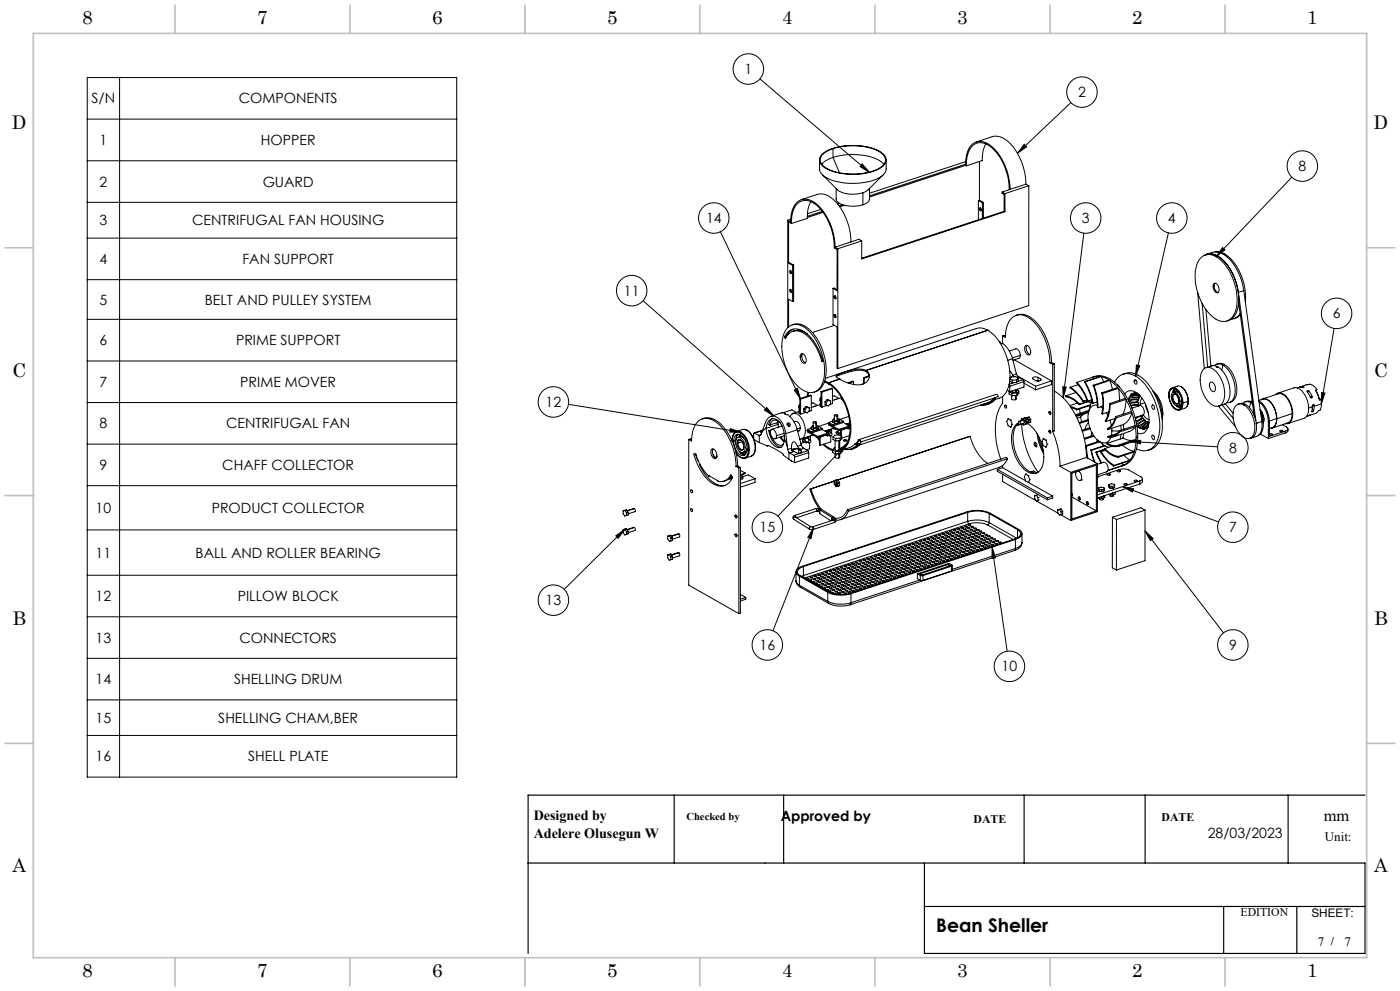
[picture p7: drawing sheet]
<svg xmlns="http://www.w3.org/2000/svg" width="420mm" height="297mm" viewBox="0 0 420 297" stroke-linecap="round" stroke-linejoin="round" font-family="sans-serif">
<defs><g id="words">
<g font-size="5.6">
<text x="24.7" y="7.3">8</text>
<text x="77.2" y="7.3">7</text>
<text x="129.7" y="7.3">6</text>
<text x="182.2" y="7.3">5</text>
<text x="234.7" y="7.3">4</text>
<text x="287.2" y="7.3">3</text>
<text x="339.7" y="7.3">2</text>
<text x="392.2" y="7.3">1</text>
<text x="3.6" y="38.7">D</text>
<text x="412.1" y="38.7">D</text>
<text x="3.7" y="112.9">C</text>
<text x="412.2" y="112.9">C</text>
<text x="3.7" y="187.2">B</text>
<text x="412.2" y="187.2">B</text>
<text x="3.7" y="261.4">A</text>
<text x="412.2" y="261.4">A</text>
<text x="280.8" y="279.2">Bean Sheller</text>
<text x="24.7" y="292.8">8</text>
<text x="77.2" y="292.8">7</text>
<text x="129.7" y="292.8">6</text>
<text x="182.2" y="292.8">5</text>
<text x="234.7" y="292.8">4</text>
<text x="287.2" y="292.8">3</text>
<text x="339.7" y="292.8">2</text>
<text x="392.2" y="292.8">1</text>
</g>
<text font-size="4.9" x="397.1" y="246.1">mm</text>
<g font-size="4.2">
<text x="223.3" y="22.2">1</text>
<text x="323.4" y="29.1">2</text>
<text x="27.5" y="31">S/N</text>
<text x="71.6" y="31">COMPONENTS</text>
<text x="29.9" y="43.5">1</text>
<text x="78.2" y="43.5">HOPPER</text>
<text x="389.6" y="51.3">8</text>
<text x="29.9" y="55.9">2</text>
<text x="78.8" y="55.9">GUARD</text>
<text x="29.9" y="67.5">3</text>
<text x="57.6" y="67.5">CENTRIFUGAL FAN HOUSING</text>
<text x="211.8" y="66.8">14</text>
<text x="324.6" y="66.8">3</text>
<text x="350.4" y="66.8">4</text>
<text x="29.9" y="79.1">4</text>
<text x="72.7" y="79.1">FAN SUPPORT</text>
<text x="187.2" y="88.6">11</text>
<text x="29.9" y="91.3">5</text>
<text x="61.4" y="91.3">BELT AND PULLEY SYSTEM</text>
<text x="399.8" y="95.4">6</text>
<text x="29.9" y="103.5">6</text>
<text x="70.8" y="103.5">PRIME SUPPORT</text>
<text x="29.9" y="115.9">7</text>
<text x="72.1" y="115.9">PRIME MOVER</text>
<text x="163.7" y="122">12</text>
<text x="29.9" y="128.4">8</text>
<text x="67.8" y="128.4">CENTRIFUGAL FAN</text>
<text x="368.7" y="135.7">8</text>
<text x="29.9" y="140.9">9</text>
<text x="66.7" y="140.9">CHAFF COLLECTOR</text>
<text x="28.7" y="153.7">10</text>
<text x="63.5" y="153.7">PRODUCT COLLECTOR</text>
<text x="227.9" y="159.5">15</text>
<text x="368.7" y="159.5">7</text>
<text x="28.7" y="167.1">11</text>
<text x="58.7" y="167.1">BALL AND ROLLER BEARING</text>
<text x="28.7" y="180.1">12</text>
<text x="71.3" y="180.1">PILLOW BLOCK</text>
<text x="163.7" y="181.4">13</text>
<text x="28.7" y="192.6">13</text>
<text x="71.8" y="192.6">CONNECTORS</text>
<text x="227.9" y="194.8">16</text>
<text x="368.7" y="194.8">9</text>
<text x="300.5" y="201.2">10</text>
<text x="28.7" y="205.1">14</text>
<text x="70.2" y="205.1">SHELLING DRUM</text>
<text x="28.7" y="216.6">15</text>
<text x="65.5" y="216.6">SHELLING CHAM,BER</text>
<text x="28.7" y="228.2">16</text>
<text x="74.5" y="228.2">SHELL PLATE</text>
<text x="160.1" y="245.8">Designed by</text>
<text x="234.2" y="245.9">Approved by</text>
<text x="160.1" y="251">Adelere Olusegun W</text>
<text x="362.3" y="251.2">28/03/2023</text>
</g>
<g font-size="3.9">
<text x="397.5" y="252.1">Unit:</text>
<text x="395.3" y="283.4">7 /</text>
<text x="403.4" y="283.6">7</text>
</g>
<g font-size="3.5">
<text x="292.1" y="246.5">DATE</text>
<text x="348.5" y="246.1">DATE</text>
<text x="372.2" y="274.5">EDITION</text>
<text x="393.4" y="274.7">SHEET:</text>
</g>
<text font-size="3.2" x="205.9" y="245.8">Checked by</text>
</g></defs>
<g fill="none" stroke="#000" stroke-width=".3">
<path d="M26.2 23.2h110.8v209.7h-110.8zM26.2 35.7h110.8M35.9 23.2v209.7M228 23.7l32.8 28M321.3 30.8l-16.1 15.1M26.2 48.2h110.8M240.4 59.8l4.8-1.5a5.7 5.7 0 0 1 5.8 2.5 18.9 18.9 0 0 1 4.3 11.7M245.9 47.9v2.7a4.4 4.4 0 0 0 3.3 3.3 19.5 19.5 0 0 0 15.2-1l1-1 .4-.8 .1-3.2M246.4 46.5a14.5 14.5 0 0 1 11.3-2.8 11.3 11.3 0 0 1 7.7 3 2.51 2.51 0 0 1-1.5 3.7 19.1 19.1 0 0 1-16.4-.1 2.52 2.52 0 0 1-1.1-3.8zM246.6 46.6a12.8 12.8 0 0 1 9.5-2.9 13 13 0 0 1 8.9 2.8 2.37 2.37 0 0 1-.9 3.7 18.2 18.2 0 0 1-16.7-.1 2.31 2.31 0 0 1-.8-3.5zM246.7 52.3l4.5 4.6a8.8 8.8 0 0 0 7.7 .8M249.9 47.2a18.8 18.8 0 0 1 14.4 1.2l.8 .8"/>
<path d="M249.9 47.2a6.5 6.5 0 0 0-3.4 2M249.9 44.6v2.6M249.9 47.2l1.9 4.6M250.9 56.5v3.2a3 3 0 0 0 2.9 1.9 11.1 11.1 0 0 0 5.1-.2M258.7 49.1l2.1 2.6-2.8-1.8zM258.9 57.7v3.7M260.8 56.5v3.2a2.41 2.41 0 0 1-1.9 1.7M265 52.3l-4.6 4.6-1.5 .8M289.7 49.2a6.8 6.8 0 0 1 2.9-6.5 5.5 5.5 0 0 1 6.1 2.3 18.9 18.9 0 0 1 4.3 11.8M289.7 49.2l-28.9 9.5M289.7 49.2v.4M289.7 49.6l-28.9 9.5"/>
<path d="M289.7 49.6l.2 .1M289.7 48.4l-28.9 9.5M289.9 49.7a7 7 0 0 1 2.7-6.6 5.3 5.3 0 0 1 6.1 2.3 18 18 0 0 1 4.1 11.5M292.9 42.5l4.8-1.5a5.7 5.7 0 0 1 5.8 2.5 18.4 18.4 0 0 1 4.3 11.7M293.8 48.4v11.6M295.7 43.1a9.4 9.4 0 0 0-1 5l-4.8 1.6M300.6 57.6v.3l.6 .4v5M300.6 57.6l.9 .4M301.5 58v5.5M303 56.8l-2.4 .8M307.3 43.3l.7 .7-2.8 1.9zM307.8 55.2l-4.8 1.6"/>
<path d="M307.8 55.2l.8 .5M308.6 55.7l-7.1 2.3M308.6 55.7v35.9l-57.2 18.9M387.6 53.1l-22.8 23.8M26.2 60.6h110.8M26.2 71.4h110.8M216.1 69.5l24.1 50.1M236.3 66l.9 .5a6.9 6.9 0 0 1 2.9-6.5 5.4 5.4 0 0 1 6.1 2.4 18.1 18.1 0 0 1 4.3 11.7M236.3 66v32.2M236.6 78.9l1.2 .6M236.6 78.9l.3-.1 1.2 .6M237.2 65.7l-.9 .3"/>
<path d="M237.4 67a6.8 6.8 0 0 1 2.7-6.6 5.3 5.3 0 0 1 6.1 2.3 18.1 18.1 0 0 1 4.1 11.6l.8 .5v12.3l-1.2-.7M237.4 67l-.8-.5v12.4M237.8 79.5v10.9M238.1 79.4l-.3 .1M238.1 79.4v10.9l-.3 .1M243.2 60.4a9.3 9.3 0 0 0-1 5l-4.8 1.6M246.2 62.8l-4 1.3M246.7 63.4l-4.5 1.4M246.9 63.6l-4.7 1.6M250.5 74.1l.9 .4M251.4 74.5v36M251.8 60.9l-.6 .2"/>
<path d="M252.8 61.3l-1.1 .4M253.4 61.5l-1.4 .5M258.5 72.2l-.8-.5-7.2 2.4M258.5 72.2l-7.1 2.3M293.5 60.1v5.8M293.5 60.1l1.2 .7M293.8 60l-.3 .1M293.8 60l1.2 .7M293.9 62.3a.48 .48 0 0 1 .5 .4 .48 .48 0 0 1-.3 .5l-.3-.4zM294.1 62.3l.3 .8M294.7 60.8v4.7M295 60.7l-.3 .1"/>
<path d="M295 60.7v4.7M301.2 63.3l.3 .2M301.2 63.3l-42.7 14.1M301.5 63.5l-43 14.1v-5.4M325.2 69.9l-6.3 49.3M350.5 69.8l-9.8 42.9M360.2 77.3a3.9 3.9 0 0 1 5.7 .3 16.4 16.4 0 0 1 4.7 15.8 3.8 3.8 0 0 1-6.3 2 16.2 16.2 0 0 1-5.2-16.1zM361.2 76.6a4.5 4.5 0 0 1 5.8 1.5 17 17 0 0 1 4.5 9.5M361.6 76.4a5 5 0 0 1 5.8 2.1 16.6 16.6 0 0 1 3.7 14.7 4.2 4.2 0 0 1-3 3M362 76.2l1.6-.5a5.9 5.9 0 0 1 6.1 2.9 18.7 18.7 0 0 1 3.4 8.5M364.5 75.5h1.3l1.6 .6M365.3 76.8l-.5 .1"/>
<path d="M366.7 74.2l.8 .7-2.7 2zM367.4 76.1a16 16 0 0 1 6.3 13l-.1 1.4M367.4 76.1l-.4 .1M26.2 83.8h110.8M26.2 95.7h110.8M192.9 90.1l39.3 34.6M236.2 98.3a4 4 0 0 1 5.7 .2 16.9 16.9 0 0 1 5 15.8 3.9 3.9 0 0 1-2.6 3.2 3.9 3.9 0 0 1-4-.9 16.5 16.5 0 0 1-5.2-16.3zM236.3 99.9v.5M236.6 99.6v.5M237 81.1a.48 .48 0 0 1 .4 .3 .48 .48 0 0 1-.2 .6l-.3-.5zM237 86.7a.46 .46 0 0 1 .4 .4 .46 .46 0 0 1-.2 .5l-.3-.4zM237.2 81.1l.3 .7"/>
<path d="M237.2 86.7l.3 .8M237.6 97.4a5.1 5.1 0 0 1 5.8 1.9 16.8 16.8 0 0 1 3.8 15.4 4.1 4.1 0 0 1-2.9 2.8M237.8 90.4l-1.2-.7v8.3M237.8 99.3a4.3 4.3 0 0 1 4.5 .9M237.9 98.7l-1.2 .8-.9 1.4M249.9 86.4v10.9l1.2 .7v12.3l.3 .2M249.9 86.4l.3-.1 .9 .6M250.3 88.6a.46 .46 0 0 1 .5 .4 .46 .46 0 0 1-.3 .5l-.3-.4zM250.3 94.3a.48 .48 0 0 1 .5 .4 .48 .48 0 0 1-.3 .5l-.3-.4zM250.3 97.5l-6.6 2.2M250.5 88.8l.3 .6M250.5 94.5l.3 .6"/>
<path d="M250.5 88.8l-.3 .1M250.5 88.7v.1M250.5 94.3v.2M250.5 94.5l-.3 .1M296.3 99a16.7 16.7 0 0 1 6.6 12.5 8.5 8.5 0 0 1-2.2 7.3l-2.3 1M296.3 99l-1.6-.6h-1.5l-45.6 15M296.3 99h.1M296.3 99l-36.5 12M304.8 94.5a5.2 5.2 0 0 1 5.8 1.8 18.6 18.6 0 0 1 4.9 12.3M359.3 87.7l2 22.8M360.6 90.9l1.7 19.1M361.8 92.8l1.5 16.9"/>
<path d="M364.1 85.1a.88 .88 0 0 1 1.4 .7 1.14 1.14 0 0 1 .3 1.1 1.14 1.14 0 0 1-.8 .8 2.14 2.14 0 0 1-.9-2.6zM364.5 84.9a1.96 1.96 0 0 0 .9 2.8M371.5 87.6h.1M371.5 87.6l5.4 39.3M371.6 90.7l4.6 33.8M372 94a3.3 3.3 0 0 1-2.7 1.7M372.1 94.4l-.8 .7-1.2 .4M373.1 87.1l-1.6 .5M373.1 87.1l5.4 39.2M400.2 98.4l-3.8 22.6M26.2 108.2h110.8M235.3 101.1a3.8 3.8 0 0 1 6.1-1.5 15.1 15.1 0 0 1 5.4 8.6l-.3 .1"/>
<path d="M235.3 101.1l.3 .4a3.6 3.6 0 0 1 6.1-1.2 14.9 14.9 0 0 1 4.8 8M235.8 100.9l-.5 .2M235.8 100.9l.1 .1M238.3 116.9l.9-.5 1 3.2zM240 119.5l.2 .1M240 119.5v4.5M240.2 119.6v4.5M240.4 106.1a1.53 1.53 0 0 1 1.5 2 .74 .74 0 0 1-.8 .8 .74 .74 0 0 1-.7-.8 1.77 1.77 0 0 1 0-2zM240.5 106.7a2.08 2.08 0 0 0 1.2 2M240.5 106.7l-.4 .2M240.7 106l-.2 .7M242.4 117.6l-.3 1.2"/>
<path d="M242.7 117.6l-.3 1.1M243.4 118.6v4.5l-.8 .2M243.4 118.6l-.3-.2-3.1 1.1M243.4 118.6l-3.2 1M246.1 119.9v1.8l.2 .2M246.1 119.9l.2 .2M246.3 119.1l-.3 .4 .1 .5M246.3 117.4l.3 .1M246.3 117.4v4.5M246.3 119.9h-.2M246.6 117.5v4.5M246.8 108.2l-.3 .1"/>
<path d="M247.3 114.5l1.3 .6M247.4 114.2l1.2 .5M248.1 119.8l.4 .2M248.1 119.8l-.6 .6M248.1 119.8l1.1 .4M248.5 120l-.6 .6M248.5 120l.7 .2M248.6 114.7a16.8 16.8 0 0 1 6.6 14.9 6.5 6.5 0 0 1-2.5 5.2M248.6 115.1a16.1 16.1 0 0 1 6.4 12.2 7.3 7.3 0 0 1-2.6 7.2M248.6 115.1h.1M248.6 114.7v.4M249.7 116.5v4.5l-.8 .2"/>
<path d="M249.7 118.8l.6-.2 1.3 .8M249.7 116.5l-3.1 1M249.7 116.5l-.2-.2-3.2 1.1M250.9 119.7l-.5 .1M251.8 113.6h.1M251.8 113.6l-3.2 1.1M252.4 119.1v.6l.3 .1M252.4 119.2l-2.7 .8M252.7 119.8h.1M252.7 119.5v.3M252.7 119.8l.2 .1M256.1 114.4l-.3-.2-1.4 .5"/>
<path d="M256.1 114.4l-1.4 .5M256.1 114.4v.8M259 114.9l-.2 .2M259 113.2l.3 .1M259 113.2v1.8M259.3 113.3v1.7M259.8 111a9.6 9.6 0 0 0-6.7 .6l-2.2 1v.3l.9 .7M259.8 111a2.32 2.32 0 0 1 .9 2.6 2.32 2.32 0 0 1-2.1 1.6 10 10 0 0 1-6.8-1.6M259.8 111.4a10.6 10.6 0 0 0-7.3 .8l-1.6 .7M259.8 111.4h.1M259.8 111.4l.9 .9 .1 .5-1.5 .5M259.8 111v.4"/>
<path d="M260.7 112.6l-1.7 .6M297.7 119.8a3.6 3.6 0 0 1-3.2 1.5M297.7 119.8l.2 .1M297.9 119.9a3.8 3.8 0 0 1-3.8 1.5M298.3 119.2l-.4 .5M298.3 119.3l.2-.1-.1 .5M298.3 119.3h.1M298.3 119.3l.1 .2M298.4 119.5l-.7 .3M298.4 119.5l-.1 .1M298.4 119.7l-1.1 1.1-1.4 .5M298.4 119.7l-.5 .2"/>
<path d="M298.6 119.6l-.9 .9M299.8 102.5l.4 .1M300.1 102.9a2.98 2.98 0 0 1 2.6 2.2l1.1 2.4M300.2 102.6l-.2 .2M300.2 102.6v.3M300.8 100.7l.8 .5a6.8 6.8 0 0 1 2.9-6.6 5.5 5.5 0 0 1 6.2 2.4 18.9 18.9 0 0 1 4.3 11.7M300.8 118.8v2.1a15.7 15.7 0 0 0-1.9 11.9l1.3 4.8M300.8 100.7v2.3M300.8 100.7l.4-.2 .4 .2M302.2 116.9l.7 .5M302.7 117.4l.9 .5M302.7 117.4v.7l.9 .5"/>
<path d="M302.8 115.2l.1 .5M302.8 105.2l1.9-.6a1.71 1.71 0 0 1 1.4 1.9M302.8 117.3l-.1 .1M302.9 114.2l.8 .5M302.9 111.2l.9 1.3M302.9 115.7v1.7M303 113.6l.7 .3M303 113.3h.1M303.2 113.1h-.2M303.5 117.3l.2 .2h.9M303.5 118.5v1.1l1.1 .2M303.5 117.2v.1"/>
<path d="M303.6 117.9v.7M303.7 113.9v.8M303.8 107.5l1.1 4.6M303.8 107.5l-1.5 .5M303.8 112.5l.4 .4M304.3 107.8l11.2 6.4M304.3 114.6l-1.5 .5M304.6 116.8v.7M304.6 118.5v1.3M304.9 116.7v.7l-.3 .1M304.9 118.5v1.1l-.3 .2M304.9 116.8l.7 .4"/>
<path d="M304.9 112.1l.8 1M304.9 112.1l-1.1 .4M305 113.9h-1.3M305 113.9v.7M305 114.6l-1.3 .1M305.1 117.8v.7M305.1 118.5l-1.5 .1M305.1 117.8l-1.5 .1M305.2 112.6l5.5 3.1M305.5 113.3l-.8-.4-1.3 .1-.4 .4M305.5 113.3l-.5 .6M305.5 113.3v.8l-.5 .5"/>
<path d="M305.6 117.2l-.5 .6M305.6 117.2v.7l-.5 .6M305.7 113.1l1.2 .7M305.7 113.1l-.4 .1M306.1 106.5l-.3 .8-1.9 .7M306.1 106.5l-2.4 .8M306.9 113.8l.3 .6M306.9 113.8l-1.6 .5M307.2 114.8l3.5 2M307.2 114.4l-4.3 1.3M307.2 114.4v1.6l-4.3 1.4M307.6 103.6a1.3 1.3 0 0 1 1.6 1.6 .75 .75 0 0 1-.1 .9 .75 .75 0 0 1-.9 .1 2.24 2.24 0 0 1-.6-2.6z"/>
<path d="M308.1 103.5a2.05 2.05 0 0 0 .9 2.7M310.7 114l.7 .2M310.7 115.7v1.1M311.4 113.1a1.03 1.03 0 0 0-1.6 .4l.9 .5M311.4 114.2h.1M311.4 113.1v1.1M311.4 113.1l.8 .5M312.2 113.6l.1 .1a1.03 1.03 0 0 1-1.6 .3M312.2 113.6v.4M315 108.7l.8 .5M315.5 114.2v1l-4.8 1.6M315.5 108.6l-.5 .1"/>
<path d="M315.5 114.2l-4.8 1.5M315.5 108.6l.8 .5M315.8 109.2v20.1M316.3 117.2a22.9 22.9 0 0 1 9.1 14.9l.6 5M316.3 109.1l-.5 .1M316.3 109.1v20l-.5 .2M318.8 115.9l1.1 .1-1 3.2zM319.7 118.6v.3a6.9 6.9 0 0 1 4 2.4M319.7 118.6a7.6 7.6 0 0 1 4.2 2.5M321.1 116.1l-.1 .1a11 11 0 0 1 3.8 4.1M321.1 116.1a11.9 11.9 0 0 1 3.9 4.2M322.8 117.6l-3.1 1"/>
<path d="M323.1 114.6l-.2 .1a23.3 23.3 0 0 1 3.4 5.5h.1M323.1 114.6a17.7 17.7 0 0 1 3.3 5.6M323.4 115.3l-2.3 .8M325.3 114.4h.2M325.3 114.4a25.3 25.3 0 0 1 2.5 6.4l.1 .1M325.5 114.4a19.8 19.8 0 0 1 2.4 6.5M327.5 119.8l-1.1 .4M327.6 119.9l-3.7 1.2M327.9 113l2.2-.2-4.8 1.6M327.9 113l-4.8 1.6M327.9 113l.3 .4M327.9 115.5l.3 .1"/>
<path d="M327.9 115.5a22.6 22.6 0 0 1 1.4 6.6l.1 .1M328 113a6.3 6.3 0 0 1 6.6 1.8 22.8 22.8 0 0 1 6.7 16.1M328.2 115.6a18.3 18.3 0 0 1 1.2 6.6M330.3 112.9l2.4 1-4.8 1.6M330.3 112.9l.8 1.5M330.3 112.9l-4.8 1.5M330.6 117.7l.2 .3M330.6 117.7a18.7 18.7 0 0 1 0 6.3l.1 .1M330.8 118a14.7 14.7 0 0 1-.1 6.1M333 114l2.3 2.1-4.7 1.6M333 114l.7 2.7M333 114l-4.8 1.6"/>
<path d="M335.2 115.4l.6 .5M335.5 116.4l2.1 3-4.7 1.6M335.5 116.4l.3 3.6M335.5 116.4l-4.7 1.6M336.9 112.1a5.3 5.3 0 0 1 6.2 1.6 19.3 19.3 0 0 1 5.2 17.1 5.1 5.1 0 0 1-3.9 4.1M337.4 118.1a2.59 2.59 0 0 1 4.2 .1 10.3 10.3 0 0 1 2.6 10.3 2.27 2.27 0 0 1-2.9 1.4M337.8 119.7l1.6 3.6-4.7 1.6M337.8 119.7l-.3 2.9-.7 1.6M337.8 119.7l-4.7 1.6M338.6 119.7l-.1 .3M338.7 119.2l-.1 .5M338.7 119.2h3"/>
<path d="M339.1 118.6l.2 .1M339.3 118.3l-.6 .9M339.3 118.7a3.5 3.5 0 0 0 2.7 .1M339.3 118.3l2.7 .3M339.3 118.7l1.5-.1 1.2 .2M339.5 118.1l-.2 .2M339.5 118.1l2.2 .2M340.2 117.8v.1M340.2 117.9l1.4 .3M340.3 113.9a.66 .66 0 0 1 .7 .5 .66 .66 0 0 1-.3 .7l-.4-.4zM340.4 117.7h.3M340.4 117.7l-.9 .4"/>
<path d="M340.4 117.7l.7 .2M340.7 112.7a18.5 18.5 0 0 1 7.2 15.4 7.2 7.2 0 0 1-3.1 6.7 4.3 4.3 0 0 1-3.9-.3M340.7 112.7a4.2 4.2 0 0 0-6.3 1.9M340.7 117.7h.2zM340.9 114l-.6 .2M340.9 117.7l.3 .2h-1M340.9 109.4l1 .2-1.2 3.1zM341.3 119.7l.3 .3M341.5 118.1l.3 .3M341.5 119l.2 .2M341.6 120a2.57 2.57 0 0 1-2.8 .3M341.6 120l-1.3-.2-1.5 .5"/>
<path d="M341.7 119.2l-.1 .5h-3M341.9 118.6l.1 .2M342.6 119.3l-.4 .7-.1 1.2M345.8 117.1a9 9 0 0 1 3.1 6.8M346.2 117.7a10.4 10.4 0 0 1 2.4 6.7M351.2 116.6a1.86 1.86 0 0 1 2.6 1.1 4.1 4.1 0 0 1 .1 5 2.75 2.75 0 0 1-2.9-2.4 3.9 3.9 0 0 1 .2-3.7zM351.2 116.8a1.6 1.6 0 0 1 2.5 .8 4.1 4.1 0 0 1 .2 5 2.25 2.25 0 0 1-2.7-1.8 4.1 4.1 0 0 1 0-4zM351.7 117.7a1.28 1.28 0 0 1 1.9 1.1 2.02 2.02 0 0 1-.3 2.8 2.72 2.72 0 0 1-1.8-3.4zM352 118.1a1.41 1.41 0 0 1 1.6 1.6 .86 .86 0 0 1 0 1 .86 .86 0 0 1-1 .3 2.36 2.36 0 0 1-.6-2.9zM352 117.2l-.1 .4M352 117.3l.1 .2M352.4 116.6h.1"/>
<path d="M352.5 116.6l-.4 .1-.1 .6M352.7 118.1v.1M352.7 118.2l.8 1.2a1.26 1.26 0 0 1-.3 1.6M352.7 118.2l-.2-.1a.78 .78 0 0 0-.6 1.2 1.71 1.71 0 0 0 1.3 1.7M352.7 116.9l-.7 .4M352.8 116.4a1.39 1.39 0 0 0-1.5 0 1.39 1.39 0 0 0-.6 1.4l-.1 .5M352.8 116.4l-.1 .1M352.8 116.4a5.4 5.4 0 0 1 2.1 4.4M353 116.8v.3M353 117.1v.2M353 116.9l.2 .5M353 117l.3 .3"/>
<path d="M353.1 117.2l-.1 .1M353.2 117.5l1 1.1M353.2 117.5l-.6-.2-.6 .2M353.3 117.5h.3M354.2 115.8l.2 .1M354.3 115.9a5.4 5.4 0 0 1 2.1 4.4M354.3 115.9l-.9-.2-1.7 .5M354.3 115.9h.1M354.4 115.9l1.3 1.4M354.5 119.6v.6l-.5 .1M354.6 120v.4M355.7 117.4l.5 1 .3 1.7"/>
<path d="M361.1 110.7a2.52 2.52 0 0 1 3.6 .5 9.3 9.3 0 0 1 2.2 9.3 2.38 2.38 0 0 1-4.1 .1 9.3 9.3 0 0 1-2.2-9.3zM363 114.7a.84 .84 0 0 1 .9-.1 .84 .84 0 0 1 .5 .8 1.14 1.14 0 0 1 .3 1.1 1.14 1.14 0 0 1-.8 .9 2.14 2.14 0 0 1-.9-2.7zM365 109.1l1.2-.2 1.2 .4M365.3 110a8.9 8.9 0 0 1 3.1 10.2l-.3 .3a4 4 0 0 1-2.5 1.2M365.3 110l-1.5-.4-2 .6M365.3 110l-.5 .1M366.9 109.4a9 9 0 0 1 3 10.3l-.8 .8-1.2 .2M366.9 109.4a2.13 2.13 0 0 0-2.6 .2M366.9 109.4l-.4 1.5M367.4 109.3a8.9 8.9 0 0 1 3 10.2l-.5 .6-1.1 .5M367.4 109.3l-.5 .1M378.4 119.8a2.25 2.25 0 0 1 3.1 1 8.1 8.1 0 0 1 1.5 4.7"/>
<path d="M378.8 119.6l4.6-1.6a3.1 3.1 0 0 1 3.2 2.2l.7 1.6 .4 2.2M382.8 118.2a2.14 2.14 0 0 1 3.2 .8 7 7 0 0 1 1.2 7.4l-.8 .6h-.8M383.4 117.8l4.8-1.6a3.2 3.2 0 0 1 3.2 2.2 6.2 6.2 0 0 1 .3 6.7l-5.3 1.8M390 116h1.1M390 116l-.3 .1M390 116h.1M390.1 115.9l1.7-.5a2.59 2.59 0 0 1 3.3 1.4l-.5 .2 .6 1 .6 1.9 .5-.2 .1 1.3M391.1 116l-.2 .2-1-.2-.8 .2M391.1 116v.1M392.1 117.3l.2 .1M392.2 117.5l.9 1.6M392.3 117.4v.2"/>
<path d="M392.7 117.3l1 1.6M392.7 117.3v-.1a.27 .27 0 0 0-.4-.1 .27 .27 0 0 0-.1 .4M392.7 117.3l-.4 .1M393.7 118.9a.3 .3 0 0 1-.2 .4 .3 .3 0 0 1-.4-.2M393.7 118.9l-.6 .1M394.9 116.9v.5M395 117.5l.7 2M395.7 119.5l.3 .3M395.7 119.5h.1M396.5 117.6l1 .2-1.1 3.2zM26.2 120.6h110.8M26.2 133.1h110.8"/>
<path d="M170.5 121.2l51.8 8.3M206.6 131.7l.9 .5a6.9 6.9 0 0 1 2.9-6.5 5.6 5.6 0 0 1 6.1 2.4 18.9 18.9 0 0 1 4.3 11.7M206.6 131.7v43.7l15.1 8.5M206.6 131.7l.5-.2 .4 .3M208.7 136l.6 2 .1-.1M208.8 136.5h.1M210.1 139.3l-.2 .1a10.7 10.7 0 0 0 5.9 6l1.8 .1M210.7 125.6a5 5 0 0 1 5.8 1.7 18.4 18.4 0 0 1 4.8 12.3M213.5 134.7a1.4 1.4 0 0 1 1.6 1.8 .73 .73 0 0 1-.6 .9 .73 .73 0 0 1-.9-.6 2.07 2.07 0 0 1-.1-2.1zM213.9 134.5a2.11 2.11 0 0 0 .9 2.8M213.9 136.3l.2 .1M214.1 136.4l.1 .4"/>
<path d="M214.1 136.4h-.1M215 136.9h.1M215 136.9l-.5 .2M219.1 128.5l3.2 1h-3.4zM220.1 132.2a4.7 4.7 0 0 0 2.5 4.3 1.51 1.51 0 0 0 1.5-2M220.1 132.2a1.64 1.64 0 0 1 1.6-2 4.6 4.6 0 0 1 2.4 4.3M220.8 139.8l.9 .5M220.9 130.8l.1 .6M220.9 130.8l-.2 1.2-.6 .2M220.9 131.3v.2M221 129.3a2.62 2.62 0 0 0-1.3 3M221 129.3l1.3 .2"/>
<path d="M221 131.3a1.16 1.16 0 0 1 1.8 .6 2.74 2.74 0 0 1 0 3.7 2.9 2.9 0 0 1-2.1-3.4zM221.3 130.3l-.1 .2M221.3 139.6l-.5 .2M221.3 139.6l.8 .5M221.4 131.1l.8-.3 .9 .4M221.4 130.1l-.5 .7M221.5 131.8a1.96 1.96 0 0 1 1.1 3.2 2.08 2.08 0 0 1-1.1-3.2zM221.7 132l.1-.1a1.81 1.81 0 0 1 .9 2.9 1.96 1.96 0 0 1-1-2.8zM221.8 130.6h.3l-.6-.3-.5 .3M221.8 135.3l.5 .5M222 130.3v.1M222.1 135.5l.2 .3"/>
<path d="M222.1 130.3l.3 .6M222.1 129.7a5.6 5.6 0 0 1 1.7 7.2 1.87 1.87 0 0 1-2.7-.9l-.3-.3a2.52 2.52 0 0 0 2.8 1.6M222.1 129.7a1.55 1.55 0 0 0-1.6 0 1.55 1.55 0 0 0-.8 1.5v1.1M222.1 131.8l.1 .1M222.2 130.8h.1M222.3 129.5a6.3 6.3 0 0 1 2 7.3l-.7 .5M222.3 129.5l-.2 .2M222.3 135.8l1.1 .5M222.3 135.8h.1M222.6 132.4l-1.2 .4M222.7 128.8l.7-.1 .7 .2M222.7 131h.1"/>
<path d="M222.7 136l.5 .3M223.2 135.7l.2-.3a.71 .71 0 0 1-1.1 .5M223.4 135.5l.1 .1M223.6 135.4l.1 .7M224 128.9a6.1 6.1 0 0 1 2.1 7.3l-.7 .5-1.8 .6M224 128.9l-1.3-.2-1.8 .6M224 128.9h.1M224.1 128.9a6 6 0 0 1 2 7.3l-.8 .5M224.1 134.9l-.2 .1M224.1 134.5l-.3 .8-1 .3M226.2 131.8l1.6 .8M226.4 129.8l-.3 .2v1.4"/>
<path d="M226.4 129.8l1.2 .7M227.6 130.5l.2 .1M227.8 132.6l2.4 1.1M227.8 130.6v2M227.8 130.6h.1M228.3 130.3l-.7 .2M228.5 129.6l1.2-3.1a2.32 2.32 0 0 1 1.8-1.8 2.32 2.32 0 0 1 2.4 1 7.9 7.9 0 0 1 1.8 4.3M228.5 129.6l-.3 .7-.4 .3M228.7 129.1l-.5 .3 .3 .3M228.7 129l-2.3 .8M228.8 128.9l-2.6 .9M229.8 128.4a6.3 6.3 0 0 0 3.7 5.8 1.75 1.75 0 0 0 1.8-2.3v-.6"/>
<path d="M229.9 128.2a2.32 2.32 0 0 1 2.7-2.6 5.8 5.8 0 0 1 2.7 5.7M229.9 128.2l-1.4 1.4M229.9 128.2l-.1 .2M230 122.1l2.2 2.6-2.9-1.8zM230.2 133.7l.2-.2 1.8 .9a9.9 9.9 0 0 1 3.5 2.5l1 .8M230.5 133.5l-.3 .2M230.6 129.1a5.6 5.6 0 0 0 3.5 4.9h.3M230.6 129.1l.4 .2M231 129.3l.1 .7M231.2 129.2l-.2 .1M231.3 128.9l-.7 .2M231.4 128.8a1.4 1.4 0 0 1 1.5 1.8 .73 .73 0 0 1-.5 .9 .73 .73 0 0 1-.9-.6 2.07 2.07 0 0 1-.1-2.1z"/>
<path d="M231.4 130.7a3.6 3.6 0 0 0 3 2.7l.7-.4M231.7 125.5l-.8 .9-.3 .9 .4 .2M233.3 126.1l-.2 .7-2.1 .7M233.4 127.2l-3.6 1.2M233.4 127.2l.1 .8M233.5 126.3l-.1 .9M234 131l1.2 1.4M234.1 126.7a1.63 1.63 0 0 0-1.8-.8 1.63 1.63 0 0 0-1.3 1.6M234.3 130.9l.9 1.4M234.6 127.7l-3 1M235.2 129.9l-2.3 .7M235.3 131.3l.9 2.6"/>
<path d="M235.3 130.6l-2.8 .9M235.6 123.9l-.1 .1a.51 .51 0 0 0 .8 .2l1.9 2.2 1 2.4M235.6 123.9l-1-.2-3.3 1.1M235.6 123.9v.3M235.7 130l.5 3.9M236.1 127.1l.5 .2 .1 .4v-.4l-.6-.2M236.1 127.2l.5 .5M236.2 133.9l.1 .8M236.3 134.7l.4 .9M236.7 135.6l.2 .2M236.7 137.7l1.7 1M236.7 135.6v2.1"/>
<path d="M236.9 135.8l1.2 .7M237 124.9a1.54 1.54 0 0 1 2.7-.4 6.8 6.8 0 0 1 1.9 4.6M237.3 138l.4 .3M237.5 134.3l.4 1.1-1 .4M237.5 134.3l-1.2 .4M238.1 136.5l.3 .5M238.2 123.9h-.4l-.2 .2M238.2 126.5a1.44 1.44 0 0 1 1.9 1.7M238.4 137v1.7M238.9 123.6l-1.3-.8-2.7 .9M239.2 128.8l1.2 4.6M239.2 128.8l-3.5 1.2"/>
<path d="M239.3 133.7a1.19 1.19 0 0 0-1.4-1.2l-.3 .4-.1 1.4M239.3 133.7l.7 .9M239.6 134.8a1.03 1.03 0 0 0-1.6 .3l.9 .6a1.35 1.35 0 0 0 1.7-.3l-.2-.2M239.6 134.8l.8 .4M239.6 134.8v1M239.7 122.1v1.8l.3 .1M239.7 122.1l.3 .1M239.7 123.4l-1.8 .5M240 121.2l-.4 .4 .1 .5M240 134.6a2.38 2.38 0 0 0-2.5 .3M240 134.6h.1M240 134.6l.1 .1"/>
<path d="M240 124h.1M240 124l.2 .1M240 122l-.3 .1M240.1 128.2l-.2 .8-.6 .3M240.1 128.2l-1 .3M240.4 133.4l.7 1M240.4 133.4l-1.1 .3M240.4 135.2v.5M240.8 131.4v.9l.4 .2M240.9 131.4l.3 .1M241.1 122.5v.8l.4 .2M241.1 122.5l.4 .2"/>
<path d="M241.1 134.4l-1 .3M241.1 134.4l1.3 .7M241.2 131.5v1M241.2 132.5l.7 .2 .2-.2M241.3 132.6l-1.1 .3M241.5 131.2l-.3 .3M241.5 122.7v.8M241.6 129.1a1.95 1.95 0 0 1-1.7 2.5l.1 .1M241.7 123.6l-1.5 .5M241.8 121.8l.3 .3M241.8 121.8l-.7 .7M241.8 121.8l1 .5"/>
<path d="M242.1 122.1l-.6 .6M242.1 122.1l.7 .2M242.3 128.7v.2M242.3 128.9v.2M242.3 129.1l3 1.7M242.3 129.1v.3l3 1.8M242.3 128.9l-.7 .2M242.3 128.7l1.2 .7M242.3 129.1l1.2 .6M242.3 130.9l.3 .2M242.4 135.1l.2 .5M242.4 135.1l-4.3 1.4"/>
<path d="M242.4 130.9l.2 .2M242.6 135.6v1.7l-4.2 1.4M242.6 135.6l-4.2 1.4M242.6 131.1v.5M242.8 122.3v.8l-.7 .7-.6-.3M242.9 132.8v1.7l-1 .3M243.1 131.9l-1-.6a.53 .53 0 0 0-.5 .3 .53 .53 0 0 0 .1 .6l.9 .5M243.1 130.6v1.3M243.3 128.1l.7 .3M243.3 128.1v.5l.7 .4M243.3 128.3l-1 .4M243.4 120.9l.5-.1 1.4 .7"/>
<path d="M243.5 129.4v.3M243.8 127.6l-.5 .5M243.9 130.4l-3.4 1.1M243.9 126.5v1.6l.9 .1M243.9 127.6h-.1M244 126.4a.48 .48 0 0 1 .5-.1 .48 .48 0 0 1 .4 .4 .48 .48 0 0 1-.5 .1 .48 .48 0 0 1-.4-.4zM244 128.4v.6M244.5 121.7l-.4 .2M244.8 126.7v1.5M244.9 126.5v1.5l-.1 .2M244.9 127.6l.6 .3M244.9 128.9l-1.4 .5"/>
<path d="M245.1 131.1l.7 .9M245.1 128.4h-1.1M245.1 128.4v.5M245.1 128.9l-1.1 .1M245.2 127.7h.2l1.2 .7M245.3 130.8v.4M245.4 131.1l.4 .6M245.5 127.9l-.4 .5M245.5 127.9v.6l-.4 .4M245.8 131v2.3l.3 .2M246.1 121.2l-2.7 .9M246.1 130.9v2.6"/>
<path d="M246.2 130.8l.1 .1M246.3 121.9h.1M246.3 130.8v.1M246.3 121.9l.3 .1M246.6 128.4v.3M246.6 128.7l1.9 1M246.6 128.4l-1.4 .4M246.6 128.7l-3.1 1M246.8 133.2l1.8 1.3 1.2 .5M247.2 133.1l1.6 1.2 1.1 .4M247.5 130.4l.7 .3 .3-.3M247.5 120.4l.4 .2"/>
<path d="M247.5 120.4v.8l.4 .3M247.6 130.5l-1.3 .4M247.9 129.1l-.3 .2M247.9 120.6v.9M248.1 121.5l-1.5 .5M248.2 130.2l.8 .5M248.5 129.7v.4l-3.2 1.1M248.5 129.7l-3.2 1.1M248.6 126.6v.2M248.6 126.8v.2M248.6 127l3 1.7M248.6 127v.3l3 1.8"/>
<path d="M248.6 126.8l-3 1M248.6 126.6l1.2 .7M248.6 127l1.2 .7M248.6 128.8l.4 .1M248.7 128.8l.3 .1M249 128.9v.6M249.2 120.2v.8l-.7 .7-.6-.2M249.2 130.7v1.7l-3.1 1.1M249.5 128.5v1.3l-1.1-.6-.4 .3M249.7 126v.5l.7 .4M249.7 126l.7 .3M249.7 126.3l-1.1 .3"/>
<path d="M249.8 134.8l.8 .5M249.8 134.8v.7l.8 .5M249.8 127.3v.4M249.9 130.9l.8 .5M249.9 130.9v.8l.8 .4M249.9 128.4l.5 .2 .2-.1M250.3 128.3l-2.8 .9M250.3 124.5v1.4l.8 .2M250.3 125.5l-.6 .5M250.4 124.4a.51 .51 0 0 1 .5-.2 .51 .51 0 0 1 .3 .4 .51 .51 0 0 1-.5 .1 .51 .51 0 0 1-.3-.3zM250.4 126.3v.6M250.5 136v1.1l1.1 .2"/>
<path d="M250.5 134.2l-.7 .6M250.5 132v2.7l.3 .3h.8M250.6 135.3v.7M250.7 131.4v.7M250.8 129.6h.6l.3 .4M251.1 124.6v1.5M251.3 126.8l-1.5 .5M251.3 124.5v1.4l-.2 .2M251.3 125.5l.6 .3M251.5 126.3h-1.1M251.5 126.3v.5M251.5 126.8l-1.1 .1"/>
<path d="M251.6 125.7l1.4 .6M251.6 128.7v.4M251.6 132.1v2.9M251.6 136v1.3M251.8 134.7l2.7-2-1.9 2.7zM251.9 125.8l-.4 .5M251.9 125.8v.6l-.4 .4M251.9 132.1v2.7l-.3 .2M251.9 136v1.1l-.3 .2M251.9 134.2l.8 .5M252 131.3l-1.3 .1M252 131.3v.7"/>
<path d="M252 132l-1.3 .1M252.1 135.3v.7M252.1 136h-1.5M252.1 135.3h-1.5M252.2 128.9v1.7M252.4 128.8v1.9M252.5 130.8l-.8-.5-1.3 .1-.5 .5M252.5 130.8l-.5 .5M252.5 130.8v.7l-.5 .5M252.6 128.8h.1M252.7 128.7v.1M252.7 134.7l-.6 .6"/>
<path d="M252.7 134.7v.7l-.6 .6M253 126.3v.3M253 126.6l1.8 1.1M253 126.3l-1.5 .4M253 126.6l-3.2 1.1M253.2 132.1h.7M253.2 131.8l.1-.1a.42 .42 0 0 1 .5 0 .42 .42 0 0 1 .2 .4l-.1 .1a.4 .4 0 0 1-.5 0 .4 .4 0 0 1-.2-.4zM254 128.4l-1.3 .4M254.2 127l-.2 .2M254.5 132.7l-21.1 22M254.5 128.1l.5 .3M254.6 124.8l-2.6 .9"/>
<path d="M254.8 127.7l-3.2 1M254.8 127.7v.3l-3.2 1.1M254.8 130.6l-2.3 .7M254.9 128.3l-.3 .2-.7-.2M255 126.7l-1.1 .4M255 127.2l-.4-.1-.3 .3M255.7 134.5l-1.1 .3-1.2-.2M256.5 133.1l-.4 .3a6.7 6.7 0 0 1-3.4 1.5M256.5 133.1l.7 .1M257.2 133.2a3.7 3.7 0 0 1-3.7 1.4M257.5 131.9a.52 .52 0 0 1 .6 0 .52 .52 0 0 1 .2 .6M257.5 131.9l-.7 1.1"/>
<path d="M257.5 131.9l.1 .1M257.6 133.1l-.4 .1M257.6 133.1l-1.2 1.1-.7 .3M257.6 132l.2-.1 .5 .6M257.6 132l-.6 1M257.7 131.8l41.2-13.6 .5 .5v.2l-41.1 13.6M257.8 132h-.2M258.2 133l-1.7 .1M258.2 133l-1.2 1-1.3 .5M258.2 133l-.6 .1M291 130.8a14.1 14.1 0 0 0 5.3 8.1M296.2 121l-1.1 .1"/>
<path d="M296.5 120.9l-1.1 .1M297.4 120.2l-39.6 13.2M300.8 139.5v.7M301.4 121.4a.46 .46 0 0 1 .5 .4 .46 .46 0 0 1-.2 .5l-.3-.4zM301.8 121.6l.1 .4M302.3 137.5l-.9 1.5-1.6 1-47.7 15.7M302.3 137.5l-47.8 15.7M302.3 137.5l-.4-.4-47.7 15.7M302.4 125.5l.8 .4M302.4 125.5l-.4 .8 .4 1.3 .8 .4M302.6 125.4l-.2 .1M303.2 125.9l.4 1.3"/>
<path d="M303.4 125.9h-.2M303.4 127.9l-.2 .1M303.6 127.2l-.4 .8M303.8 127.1l-.2 .1M304.9 127.5l.1 .1M305.3 127.1l-.3 .5M305.5 126.7a5.5 5.5 0 0 0-2 5.8 11.8 11.8 0 0 0 5.1 9.1 3 3 0 0 0 4.3-2.8 12.4 12.4 0 0 0-4.7-11.9h-.2M305.6 126.8a6.9 6.9 0 0 0-1.4 7 11.1 11.1 0 0 0 4.9 7.6l.9 .3h1M305.6 126.3a.46 .46 0 0 1 .5 .4 .46 .46 0 0 1-.2 .5l-.3-.4zM305.8 127.1l-.2 .3-.6 .2M306.4 125.6v.4M306.5 127.1a27.3 27.3 0 0 0 4.9 14.4l-.5 .2"/>
<path d="M306.7 127l.3 .4 .6-.2M307 125.9l.2 .5v.4l-1.2 .4M307 125.9l-1.3 .4M307 125.4l.6 .8M307 125.4l-.6 .2M307 125.9l-1.1 .4M307.4 125.3l-.4 .1M307.4 125.3l.6 .8M307.4 125.3l-1 .3M307.6 126.2v1M308 126.1l-.4 .1M308 126.1v1l-.4 .1"/>
<path d="M308.2 125.5l.3 .6-.1 .4-.4 .1 .2 .2 1-.3v-.8M308.2 125.5l-.5 .1v-.3l1-.3 .5 .7M308.2 125.5l-.5 .2M308.2 125.1l.5 .7M308.7 125.8v.9M309.2 125.7l-.5 .1M310.4 132.6a.71 .71 0 0 1 .6 .5 .71 .71 0 0 1-.3 .8 .94 .94 0 0 1-.3-1.3zM310.6 132.6v.6l.4 .6M310.9 133.9h.1M311.1 130a15 15 0 0 0 2 6M311.5 130.7l.5 2 1 2.4M313 131.5l.8 .4"/>
<path d="M313 131.5l-.4 .8 .4 1.3 .8 .4M313.2 131.4l-.2 .1M313.8 131.9l.4 1.3M314 131.9h-.2M314 133.9l-.2 .1M314.2 133.2l-.4 .8M314.4 133.1l-.2 .1M314.7 123.3a.46 .46 0 0 1 .5 .4 .46 .46 0 0 1-.2 .5l-.3-.4zM314.7 129a.46 .46 0 0 1 .5 .3 .46 .46 0 0 1-.2 .6l-.3-.5zM315.1 123.4l-.5 .2M315.1 129.1l-.5 .2M315.1 123.5l.1 .4"/>
<path d="M315.1 129.1l.1 .4M315.8 129.3a27.7 27.7 0 0 1 2.2 10.4M318 139.7l3.2 1.9M321.1 121.9l2 .7M321.3 122.2l1.7 .6M323.1 122.6l-.1 .2M323.3 120.8l-2.4 .8M323.9 122.6l.1 1.3M323.9 121.1l-.2 .2M324.2 125l.2 1.4M324.2 125l-1.1 .4M324.9 124.2l-.7 .8"/>
<path d="M325 120.3h-.2M325 120.3l1.1-.4-1.3 .4M325.8 133.5l.2 .2M325.8 133.5v.9M325.9 135.8l.2 1.4M326 133.7l.4 3.6M326 137.1l-8 2.6M326 137.1l3.2 1.9M326.4 120.4l.9 .4M326.4 125.8l-2.7 .8M326.5 126.1l-2.7 .8M326.5 126.6l-1.1 2.1"/>
<path d="M326.5 123.6l-3.6 1.2M326.6 123.3l-3.8 1.3M326.7 123l-4.1 1.3M327 128.2l-2.4 .8M327.1 128.5l-2.4 .8M327.1 121.5l-4.1 1.3M327.2 121.3l-4.1 1.3M327.3 134.9l.1 .1M327.3 134.9l1 3.5M327.4 135l1.1 3.5M327.6 129.7l-.3 1M327.6 120l-3.9 1.3"/>
<path d="M327.6 120.3l-1 3.2M328 130.5l-2.7 .9M328.2 130.7l-2.9 1M328.8 135.5h.2M328.8 135.5l1.5 3.3M329 135.5l1.5 3.2M329.1 131.8v.6M329.1 120.4l-1.2 .5M329.2 139.2l1.9-.7a1.81 1.81 0 0 1 .9 2.9l-2.8 .9 .2 .4M329.2 121.4a2.42 2.42 0 0 0-2.7 2.8 8.7 8.7 0 0 0 3.9 8.4 2.08 2.08 0 0 0 2.8-1.5M329.2 139v14.3l-8 2.7M329.2 139l-8 2.6"/>
<path d="M329.4 132l1.4 1.1M329.7 132.2l-3.9 1.3M329.9 132.4l-3.9 1.3M330.2 121.9l.6 .5M330.3 135.4a11.4 11.4 0 0 0 3.9 4.1M330.3 135.4h-.1a12.8 12.8 0 0 0 3.9 4.3M330.8 133.1l1.7 1M330.8 133.1v.6M330.9 121.7l-1.5 .5M331.3 133.5l-4 1.4M331.4 134.7l-2.6 .8M331.4 134.4l-.1 .2a7 7 0 0 0 4.2 2.5"/>
<path d="M331.4 134.4a6.6 6.6 0 0 0 4.1 2.4M331.4 134.7l-2.4 .8M331.5 133.6l-4.1 1.4M331.6 134.9l-1.3 .5M331.9 123.7l.5 .8M332.1 132.9a4 4 0 0 0 4 .3M332.1 132.9v.1a3.9 3.9 0 0 0 4 .6M332.4 134v.1M332.6 123.4l-1.9 .7M332.9 121l.2 .3M332.9 121a12.3 12.3 0 0 1-1.3 5.2l.1 .2M333 125.9l.4 1.6"/>
<path d="M333.1 121.3a9.4 9.4 0 0 1-1.4 5.1M333.5 128.4l.1 .7M333.6 129.1l-.2 1.4M333.6 129.1l2.1 .1M333.6 133.7l-2.2 .7M334.2 139.5l-.1 .2M334.5 125.4l-2.8 1M334.7 124.9l.1 .4M334.7 124.9a5.9 5.9 0 0 1-2.5 3.7l.1 .2M334.8 125.3a5.1 5.1 0 0 1-2.5 3.5M335 130l-2.6 .8M335.5 137.1l4.7-1.6-1.2 2.4"/>
<path d="M335.5 136.8v.3M335.8 129.1v.4M335.8 129.1a3.6 3.6 0 0 1-3.4 1.7M335.8 129.5a2.9 2.9 0 0 1-3.4 1.4v-.1M336.1 133.2v.4M336.2 127.5l.1 1.4M336.3 130.1l-.2 1.5M336.5 138.8l.5 .6M336.6 139.6l.3-.1-4.5 1.5M336.7 133.3l2.1 1.5 1.5 .4M337 127.2l.1 1.5M337 139.4l1.8-1.3-4.7 1.6"/>
<path d="M337 139.4l-4.6 1.6M337.1 129.9l-.3 1.4M337.2 136.5l1.8 1.4M338.7 120.2l.1 .1M338.9 132.3l26.4 1.6M338.9 132.3l3.3-.3v1zM339 137.9l-4.8 1.6M339.5 123.7l1 3.8-4.7 1.6M339.5 123.7a5.4 5.4 0 0 1-2.4 3.5l-4.8 1.6M339.5 123.7l-4.7 1.6M339.6 122.3l2.3-.7a1.79 1.79 0 0 1 1 2.8l-2.4 .8M339.9 132l-1.4-.1-1.6-.6-4.8 1.6"/>
<path d="M340.3 135.2l-4.8 1.6M340.6 127.9l.3 3.2M340.6 127.9l-1.5 1.3-5.2 1.7M340.6 127.9l-4.8 1.6M340.7 125.5l-.1 .1M340.8 132l-.5 3.2M340.8 132l-5.1 1.7M340.8 132l-4.7 1.6M340.9 131.1v.5l-4.8 1.6M341 121.2l.5 .3M341 120.3l.5 .3M341.1 127.7l.6 .4"/>
<path d="M341.3 124.9l-.8 .3M341.3 130.9a9.3 9.3 0 0 1-2.9 7.9l-1.7 .8M341.3 130.9l-.4 .2M341.4 127.7l-.1 .2M341.5 127.6l-.2 .3M341.5 120.6v.6l-2.3 .2M341.5 120.6l-2.5 .3M341.5 121.5v.2M341.5 121.5l-.9-.1-1.2 .4M341.7 128.1l.4 .2M342.1 128.3l.9 .3M342.1 121.2v.3"/>
<path d="M342.2 124.6l-.3 .2M342.7 124.8a2.26 2.26 0 0 0-2.1 .8M342.7 124.8l-.9 .9-1.1 .4M342.7 124.8l-.3 .9M342.8 128.3v.2M343 128.6h.3M343 124.3l.9 1 .8 .5M343.3 125.7l-.3-.4-2.1 1.3M343.3 125.7l-2.3 1.5M343.3 125.7l-.1 .3M343.4 120.7l-1.3 .5M343.6 126v-.1a2.88 2.88 0 0 0-2.1 1.7"/>
<path d="M343.6 121.2l.9 2.5M343.6 126l-.7 .9-1.4 .7M343.6 126v.6M344 128.3h.1M344.1 128.2l-.8 .4M344.3 128.1l-.2 .1M344.3 128l-.2 .2M344.4 126.5l-.4-.2-2.3 1.8M344.4 126.5l-2.3 1.8M344.4 126.5v.2M344.4 127.8l-.4 .5M344.5 127.8l-.2 .3"/>
<path d="M344.5 127.5l-.5 .8M344.6 127.4l-1.3 1.2M344.6 127l-1.6 1.6M344.6 127h.1M344.7 126.6h-.1a3.3 3.3 0 0 0-1.8 1.7M344.7 126.6l-.6 .8-1.3 .9M344.7 126.6h.1M345.6 121.4a.65 .65 0 0 1 .7 .5 .65 .65 0 0 1-.3 .8l-.4-.5zM345.7 130.5a.74 .74 0 0 1 .6 .5 .74 .74 0 0 1-.2 .8 .94 .94 0 0 1-.4-1.3zM348.6 124.4l-.1 .6M348.9 123.9l-.2 1.8M348.9 123.9l-.3 .5"/>
<path d="M351.5 121.5l1.3 1.3M353.1 121.7h.8M353.2 121h.1M353.7 122l.6 .2M354 121.8l.3 .1M354 121.4a.53 .53 0 0 1-.3 .6 .53 .53 0 0 1-.7-.3M354.1 121.3l.1 .4M354.2 121.7l.2 .3M354.5 120.2l-.2 1-1 .4M354.6 121.4l-.4 .3M354.6 121l-.3 .1M354.9 120.8a1.67 1.67 0 0 1-1.8 2h-.2"/>
<path d="M356.4 120.3a2 2 0 0 1-1 2.1l-1.5 .5M356.4 120.3l-1.5 .5M356.5 120.2l-.3 1.5M365.5 121.7l5.2 6.2M366.6 121.4l3.4 4M367.6 121l2.3 2.9M370.8 121.6a2.32 2.32 0 0 1 3.5 .7 8 8 0 0 1 1.5 8.3 2.22 2.22 0 0 1-3.7-.4 7.8 7.8 0 0 1-1.5-8.4zM371.5 121.1l1.1-.2 1.1 .3M373.5 120.4l1.1-.2 1.1 .3-.5 .2M373.7 121.2a7.6 7.6 0 0 1 3 4.8M373.7 121.2l-.5 .2M375.2 120.7l.6 .4"/>
<path d="M375.2 120.7a1.94 1.94 0 0 0-2.4 .2M375.2 120.7l-.3 1.5M375.4 131.2l-.5 .2M375.6 120.2l-.2 .2M376.9 126.9a3.8 3.8 0 0 1-1.6 4.4l-.5 .1M376.9 126.9h.1M377.6 120l1.2-.4a3.1 3.1 0 0 1 3.2 2.2l.7 1.5 .3 2.1M377.7 120.2a7.5 7.5 0 0 1 3.1 6.2M377.7 120.5a7.8 7.8 0 0 1 2.8 6M378.1 122.9l.6 1M378.1 123.1l.7 1.3 .2 1M378.1 130.1l2.4 1.3"/>
<path d="M378.1 122.9l-.1-.1a4.5 4.5 0 0 1 1 4M378.1 123.4a3.3 3.3 0 0 1 .7 2.3M378.2 123.6l.6 1.6M378.2 123.5l.5 1.1 .1 .8M378.5 126.3a3.9 3.9 0 0 1-1.5 4.5l-1.6 .5M378.5 126.3l-1.6 .6M378.8 125.2v.1M378.8 125.2v.2M378.8 125.3l-.2-1-.5-.8a6.8 6.8 0 0 1 0 6.6l-.6 .4M378.8 125.3v.3M379 125.4l.1 .1M379 125.4l-.1 .7"/>
<path d="M379.1 124.8v.7M379.1 126.3l-.1 .3M379.1 125.5l-.1 .9M379.2 126l-.2 .5M380.5 126.5v4.9M380.8 130.1h.1a.49 .49 0 0 1 .4-.2 .49 .49 0 0 1 .4 .4h-.9M380.8 126.4l-.3 .1M380.8 126.4v4.4l4.8-1.6M383 125.4a2.51 2.51 0 0 1-2.2 3.1M383 125.4l-2.2 .8M383 125.5a2.28 2.28 0 0 1-1.8 2.8M384 129a.49 .49 0 0 1 .5-.1 .49 .49 0 0 1 .3 .4 .46 .46 0 0 1-.5 .1 .46 .46 0 0 1-.3-.4z"/>
<path d="M384.7 127.3l1.3 .7a.65 .65 0 0 1 .3 .8 .65 .65 0 0 1-.7 .4M385.6 129.7l-5.1 1.7M385.6 129.2v.5M386.4 128.5l-.1 .9-.7 .3M387.7 124a2.77 2.77 0 0 1-1.4 2.7l-4.6 1.6M387.7 124l-4.7 1.5M393 124.5h-.2M393 124.5l-1 .3M393 124.4v.1M393.7 122.6l.4 .5M393.7 121.9l-.2 1.5h.3l.3-.3M393.7 121.9l-1.1 .4"/>
<path d="M394 121.2l.2 .3M394.2 121.5l.1 .2M394.2 121.5a.24 .24 0 0 0-.1-.3 .24 .24 0 0 0-.3 .2l-.1 .5M394.3 121.7l-.2 1.4M396.4 121v.6a1.85 1.85 0 0 1-1 1.7l-.7 .6-1.8 .6M396.4 121l-2.1 .7M26.2 145.6h110.8M26.2 158.8h110.8M186.9 153.1l1-.3 .5 .7v.9l-1 .3-.5-.8zM187.4 158.6l.5 .7M187.4 153l.5 .7M187.4 158.6l-18.1 18"/>
<path d="M187.9 153.7v.8M187.9 159.3v.9M188.1 158.7l2.2-.6zM188.4 159.2l-.5-.7-1 .3v.8l.5 .7 .5-.1M188.4 159.2l-.5 .1M188.4 159.2v.8l-.5 .2M188.4 153.5l-.5 .2M190.3 158.1l.2 .9-2.1 .7M190.3 152.4l.3 .5-.1 .4-2.1 .7M190.3 152.4l-2.2 .7M207.3 146.8a.46 .46 0 0 1 .4 .3 .46 .46 0 0 1-.2 .6l-.3-.5zM207.3 152.4a.46 .46 0 0 1 .4 .4 .46 .46 0 0 1-.2 .5l-.3-.4z"/>
<path d="M207.6 147l.2 .3M207.6 152.6l.2 .4M212.7 142.7a15.5 15.5 0 0 1-4-6.7l-.6 .1a14.1 14.1 0 0 0 6.6 9.3 3.7 3.7 0 0 0 5.1-2.4M212.7 142.7v-.1l2.7 1.5a3.1 3.1 0 0 0 3.9-1.8l.5 .7M212.8 142.7h-.1M219.5 142.6l-.7 .8 .9-.4M219.6 143.4l-2.4 .8M220.5 154.6l.5-.1 .1 .4M220.6 154.4a.46 .46 0 0 1 .5 .3 .46 .46 0 0 1-.3 .6l-.3-.5zM221.7 140.3v43.6M222.1 140.1v39.5l1.6-.5M222.1 140.1l-.4 .2"/>
<path d="M222.1 141l1.5 .8M222.6 142.9l-.5 .6M222.6 142.9l.1 .1M222.6 142.9l1.9-.6 2 1.2M222.7 143l.2 .4-.8 .3M222.7 143v.5M223.6 141.8l-1.5 .8M223.6 141.8l-1.5 .5M226.5 143.5l-4.4 1.4M226.5 143.5v1.1l-4.4 1.4M238.2 155.6l4.6 3M238.3 154.5a.62 .62 0 0 0-.4 .5 .62 .62 0 0 0 .3 .6"/>
<path d="M238.3 154.5l.4 .5M238.6 154.9h.1M238.6 154.9a.45 .45 0 0 0-.5 .2 .45 .45 0 0 0 .1 .5M238.6 154.9l4.6 3M242.8 158.6l1.2 .1M243 146.6a17.9 17.9 0 0 0 2.8 5.9M243.2 157.9h.5M243.2 157.9a.45 .45 0 0 0-.4 .2 .45 .45 0 0 0 0 .5M243.3 146.5a15.8 15.8 0 0 0 3.1 6.1M243.3 146.5l-.3 .1M243.7 157.9l.4 .2-.1 .6M244.1 158.2l-12.2 30.9"/>
<path d="M244.1 158.2l-.8 3.2-.9-.3zM244.7 152.4l1.2 .1M244.7 152.4l.4 .4-.1 .4M244.7 152.4l-6.4 2.1M245 153.2h.5M245 153.2l-6.1 2M245.9 152.5a.42 .42 0 0 0-.5 .2 .42 .42 0 0 0 .1 .5M245.9 152.5l.3 .2M245.9 153v.5l-.4-.3M245.9 152.8v1.1l3.4 2.2M245.9 152.8l3.7 2.3M246.4 152.6l-.5 .2"/>
<path d="M246.4 152.6l3.7 2.3M249.6 155.4v.4M249.6 155.8l.2 .1M249.6 155.1v.3M249.6 155.8v.2M250.1 155.1l-.5 .3M250.1 155.1l.4 .4M250.1 155.8l.4 .4-.1 .4M250.1 155.8l-6.4 2.1M250.1 154.9l-.5 .2M250.1 154.9v.3M250.2 155.8h-.1"/>
<path d="M250.3 144.1v1l.5 .8 .6-.2M250.3 144.2l-7.3 2.4M250.3 144.2l-7 2.3M250.4 156.6l-6.4 2.1M250.5 155.5a.58 .58 0 0 1 .4 .6 .58 .58 0 0 1-.5 .5M250.5 155.5l-.5 .3M250.6 144.5a.46 .46 0 0 1 .5 .3 .46 .46 0 0 1-.3 .5l-.3-.4zM250.8 143.9l.6 .8M250.8 143.9l-.5 .2M251 144.6l.1 .4M251.1 145.3h-.3M251.3 143.8l-.5 .1"/>
<path d="M251.3 143.8l.6 .8M251.3 143.8l-1 .3M251.3 143.8l39.7-13zM251.4 144.7v1M251.9 144.6v1l-.5 .1M251.9 144.6l-.5 .1M254.2 152.8a3.5 3.5 0 0 1-3.9 2.5M254.2 152.8l.3 .4M254.5 153.2a3.8 3.8 0 0 1-3.7 2.7M283.3 159.9v.3M283.7 159.6a.37 .37 0 0 1 .4-.1 .37 .37 0 0 1 .3 .3 .37 .37 0 0 1-.4 .1 .37 .37 0 0 1-.3-.3zM284.4 159.6v.2"/>
<path d="M284.8 159.3l.7-.1a.39 .39 0 0 1-.3 .3 .39 .39 0 0 1-.4-.2zM285.5 159.2v.2M285.7 159.7a.39 .39 0 0 1 .4-.1 .39 .39 0 0 1 .3 .3h-.4zM286 158.9a.37 .37 0 0 1 .4-.2 .37 .37 0 0 1 .3 .3 .37 .37 0 0 1-.4 .2 .37 .37 0 0 1-.3-.3zM286.3 159.7v.2M286.7 158.8v.2M286.8 159.3a.39 .39 0 0 1 .4-.1 .39 .39 0 0 1 .3 .3 .39 .39 0 0 1-.4 .1 .39 .39 0 0 1-.3-.3zM287.1 158.5h.7a.39 .39 0 0 1-.3 .3 .39 .39 0 0 1-.4-.3zM287.5 159.3v.2M287.6 159.8h.7a.36 .36 0 0 1-.3 .3 .36 .36 0 0 1-.4-.3zM287.8 158.5v.2M287.9 159a.39 .39 0 0 1 .4-.2 .39 .39 0 0 1 .3 .3z"/>
<path d="M288.3 158.1a.37 .37 0 0 1 .3-.1 .37 .37 0 0 1 .3 .3 .37 .37 0 0 1-.4 .1 .37 .37 0 0 1-.2-.3zM288.3 159.8v.2M288.6 158.9v.2M288.8 159.4a.37 .37 0 0 1 .4-.1 .37 .37 0 0 1 .3 .3 .37 .37 0 0 1-.4 .1 .37 .37 0 0 1-.3-.3zM288.9 158.1v.2M289.1 158.6a.39 .39 0 0 1 .4-.2 .39 .39 0 0 1 .3 .3 .39 .39 0 0 1-.4 .2 .39 .39 0 0 1-.3-.3zM289.3 157.8l.8-.1a.39 .39 0 0 1-.4 .3 .39 .39 0 0 1-.4-.2zM289.4 159.4v.2M289.5 159.9h.1a.37 .37 0 0 1 .4-.2 .37 .37 0 0 1 .3 .4l-.4 .1zM289.7 158.6v.2M289.8 159.1l.7-.1a.36 .36 0 0 1-.3 .3 .36 .36 0 0 1-.4-.2zM290.1 157.7v.2"/>
<path d="M290.2 158.2a.39 .39 0 0 1 .4-.1 .39 .39 0 0 1 .3 .3h-.6zM290.3 159.9v.2M290.3 153.6a9.4 9.4 0 0 1 6.5 .3M290.3 156.2l.4 .8M290.3 156.2a9.1 9.1 0 0 1 6.5 .4M290.3 153.6l-49.3 16.2M290.3 153.6v2.6M290.3 156.2l-49.3 16.3M290.4 157.4h.1a.37 .37 0 0 1 .4-.2 .37 .37 0 0 1 .3 .3zM290.5 159v.2M290.7 159.6v-.1a.32 .32 0 0 1 .4-.1 .32 .32 0 0 1 .2 .3zM290.7 157a8.1 8.1 0 0 1 5.6 .3"/>
<path d="M290.7 157l-49.3 16.2M290.9 158.2v.2M291 158.7a.37 .37 0 0 1 .4-.2 .37 .37 0 0 1 .3 .4 .37 .37 0 0 1-.4 .1 .37 .37 0 0 1-.3-.3zM291.2 157.3v.2M291.3 157.8a.39 .39 0 0 1 .4-.1 .39 .39 0 0 1 .3 .3 .39 .39 0 0 1-.4 .2 .39 .39 0 0 1-.3-.4zM291.4 159.5v.2M291.5 160a.39 .39 0 0 1 .4-.2 .39 .39 0 0 1 .3 .4 .39 .39 0 0 1-.4 .1 .39 .39 0 0 1-.3-.3zM291.7 158.6v.3M291.8 159.2l.6-.1 .2 .1-.6 .2zM292 157.8v.2M292.2 158.3h.6a.32 .32 0 0 1-.3 .3 .32 .32 0 0 1-.3-.3zM292.2 159.9v.3"/>
<path d="M292.5 159.1v.2M292.7 159.6l.4-.1 .3 .3a.39 .39 0 0 1-.4 .1 .39 .39 0 0 1-.3-.3zM292.8 158.3v.2M292.9 158.8l.5-.1 .3 .2-.4 .1zM293.3 159.6v.2M293.7 158.7v.3M293.8 159.2a.39 .39 0 0 1 .4-.1 .39 .39 0 0 1 .3 .3 .39 .39 0 0 1-.4 .2 .39 .39 0 0 1-.3-.4zM294.5 159.2v.2M294.6 159.7a.37 .37 0 0 1 .4-.1 .37 .37 0 0 1 .3 .3 .37 .37 0 0 1-.4 .1 .37 .37 0 0 1-.3-.3zM295.3 159.7v.2M296.3 157.3l7.7 4.4M296.8 156.6l-.5 .7"/>
<path d="M296.8 153.9l8.5 4.8M296.8 153.9v2.7M296.8 156.6l8.2 4.7M299.2 140.7l15 8.5M299.2 140.7v.5l15 8.6M300.8 142.1v2.2l10.1 5.8M300.8 140.2l6.9 3.9M300.8 140.2l-1.6 .5M305.3 158.7a1.34 1.34 0 0 1 .9 1.5 1.34 1.34 0 0 1-1.4 1.2l-49.7 16.4a9 9 0 0 1-6.5-.4l-8.5-4.8a1.25 1.25 0 0 1-.9-1.2 1.25 1.25 0 0 1 1-1.2l.8-.4M305.3 158.7v2.4M306.6 159.9v2.8M307.7 142.1l.8 .4"/>
<path d="M307.7 142.1l-.4 .8 .4 1.2 .8 .5M307.9 142l-.2 .1M308.5 142.5l.4 1.3M308.5 144.6l7.3 4.1M308.7 142.5h-.2M308.7 144.5l-.2 .1M308.9 143.8l-.4 .8M309.1 143.7l-.2 .1M309.4 141.4l.7 .3M309.4 141.4l-.1 .1M309.4 141.4l.6-.3 .9 .5M310.4 148.6v.8l.5 .7 .5-.1"/>
<path d="M310.8 148.4l-.4 .2M310.9 148.4l.5 .8M310.9 148.4l-.5 .2M310.9 141.6l-.3 .2M310.9 141.6l.1 .1M310.9 150.1l6.5 3.7M311.3 148.3l-.4 .1M311.4 149.2v.8M311.8 149l-.4 .2M311.8 149.9l-.4 .1M314.2 149.2v.6M315.8 148.7v.6l-1.6 .5"/>
<path d="M315.8 148.7l-1.6 .5M317.3 152.8l1-.3 .5 .7v.9l-1 .3-.5-.7zM317.8 152.7l.5 .7M318.2 154.3l3 1.7M318.3 153.4v.8M318.8 153.2l-.5 .2M321.2 141.6v14.4M321.6 147.8v.7M321.6 148.3h.1M321.6 141.8l7.3-2.4v13.7l-7.3 2.4zM321.6 148.9l7.3 4.2M323.5 141.2a1.98 1.98 0 0 1 .6 2.8 1.81 1.81 0 0 1-1.2-2.6"/>
<path d="M323.6 149a.46 .46 0 0 1 .5 .3 .46 .46 0 0 1-.3 .6l-.3-.5zM323.8 149.1l-.3 .1M323.8 149l.3 .7zM323.9 149.1h-.1M324.7 143.8l-.6 .2M326.1 150.3a.51 .51 0 0 1 .4 .4 .51 .51 0 0 1-.3 .5l-.3-.6zM326.2 150.5l-.3 .1M326.2 150.4l.3 .7zM326.4 150.5h-.2M329.4 142.9l6.5-2.2a4.3 4.3 0 0 1 2.8 .2l3.6 2a.63 .63 0 0 1 .4 .8 .63 .63 0 0 1-.8 .4M329.4 142.7h-.2M329.4 142.7l-.2 .6"/>
<path d="M329.6 149.1l1 .3M329.6 146.3l.1 .9M329.6 146.3l.1 .3M329.6 146.3l.7-.3 .9 .2 .1 .4M329.7 146.6l.9 .2M329.7 146.6v.6M329.7 147.2l.9 .2M329.9 149.3a.57 .57 0 0 0 .4 .5 .57 .57 0 0 0 .6-.2v-.3M329.9 147.2v.3M330.4 148.8l.2 .1M330.6 146.8v.6M330.6 148.9v.5"/>
<path d="M330.9 147.2v.3M331.3 146.6l-.7 .2M331.3 146.6v.5l-.7 .3M331.4 148.5v.6l-.8 .3M331.4 148.6l-.8 .3M332.1 142.2v-.1a.53 .53 0 0 1 .9 .2l-.5 .1zM332.6 148.1l.1 .1M332.7 148.2l1 .2M332.7 145.2l.1 1M332.7 148.1v.1M332.7 145.2l.7-.2 .9 .1 .1 .5M332.7 145.2l.1 .4"/>
<path d="M332.8 145.6l.9 .2M332.8 145.6v.6M332.8 146.2l.9 .1M333 142.1v.3M333 148.3v.4l.4 .1 .6-.1v-.4M333 146.2v.3M333.6 147.8h.1M333.7 145.8v.5M333.7 147.8v.6M333.7 155l1.2 .7M333.7 155v15.2l1.2 .6M334 146.2v.3"/>
<path d="M334.4 145.6v.5l-.7 .2M334.4 145.6l-.7 .2M334.5 147.5v.1M334.5 147.6l-.8 .2M334.5 147.6v.5l-.8 .3M334.9 155.7v15.1M335.2 141.2v-.1a.49 .49 0 0 1 .5-.2 .49 .49 0 0 1 .4 .4l-.7 .1zM336.1 141.1v.3M336.8 145.8l28.7 10.6M336.8 145.8l3.3 .7-.4 1zM337.2 145a.5 .5 0 0 1 .5-.2 .5 .5 0 0 1 .4 .4 .5 .5 0 0 1-.6 .2 .5 .5 0 0 1-.3-.4zM338 145v.2"/>
<path d="M340.3 144a.52 .52 0 0 1 .9 .2 .5 .5 0 0 1-.6 .2 .5 .5 0 0 1-.3-.4zM341.1 144v.2M341.9 145.1l-12.7 4.2M341.9 144.1l-12.7 4.2M341.9 144.1v1M342.7 143.5l-.1 1.1-.7 .5M343.5 159.1l23.6 30.6M343.5 152.9l-1.2-.7-8.6 2.8M343.5 152.9l-8.6 2.8M343.5 152.9v15.1l-8.6 2.8M343.5 159.1l2.4 2.3-.8 .6zM26.2 172.4h110.8"/>
<path d="M184.7 160.6l2.7-2-1.9 2.7zM200.3 160.7v.8l.5 .7 .5-.1M200.8 166.2l-.5 .1v.9l.5 .7 1-.3v-.8M200.8 166.2l.5 .7M200.8 166.2l.5-.2 .5 .8M200.8 160.5l-.5 .2M200.8 160.5l.5 .8M201.3 166.9v.8M201.3 160.4l-.5 .1M201.3 160.4l.5 .7M201.3 160.4l-1 .3M201.3 161.3v.8"/>
<path d="M201.8 166.8l-.5 .1M201.8 161.1v.9l-.5 .1M201.8 161.1l-.5 .2M203.7 165.7l.2 .4v.4l-2.1 .7M203.7 165.7l-2.3 .6M203.7 160l.2 .4v.5l-2.1 .7M203.7 160l-2.3 .7M203.7 165.7l-2.2 .7M203.7 160l-2.2 .7M220.6 160a.46 .46 0 0 1 .5 .4 .46 .46 0 0 1-.3 .5l-.3-.4zM220.9 160.1l-.4 .2M221 160.2l.1 .3"/>
<path d="M222.1 178.1l1.6 1M223.7 179.1v.5l-1.6 .5v3.6l-.4 .2M238.8 174.1l.4 1.2 .9 .7M238.8 174.1l.2 .6 .8 .7M238.8 171.4v2.7M239.8 175.4l.3 .6M239.8 172.7l8.5 4.8M239.8 172.7v2.7M239.8 175.4l8.5 4.8M240.1 176l8.5 4.8M241 172.5l.4 .7M241 172.5l-.6 .3"/>
<path d="M241 169.8v2.7M241.4 173.2l-.1 .1M241.9 173.4l.5-.1 .2 .2a.39 .39 0 0 1-.4 .2 .39 .39 0 0 1-.3-.3zM242.6 173.4v.2M242.8 173.8a.37 .37 0 0 1 .4-.1 .37 .37 0 0 1 .3 .3h-.7zM243.1 173a.39 .39 0 0 1 .4-.1 .39 .39 0 0 1 .3 .3 .39 .39 0 0 1-.4 .1 .39 .39 0 0 1-.3-.3zM243.5 173.8v.2M243.6 174.3a.39 .39 0 0 1 .4-.1 .39 .39 0 0 1 .3 .3 .39 .39 0 0 1-.4 .1 .39 .39 0 0 1-.3-.3zM243.7 173v.2M243.8 173.5h.1a.37 .37 0 0 1 .4-.2 .37 .37 0 0 1 .3 .3l-.4 .1zM244.2 172.6h.6l.1 .2a.39 .39 0 0 1-.4 .1 .39 .39 0 0 1-.3-.3zM244.3 174.3v.2"/>
<path d="M244.4 174.8h.7a.34 .34 0 0 1-.4 .2 .34 .34 0 0 1-.3-.2zM244.6 173.5v.2M244.7 173.9h.6l.1 .2a.39 .39 0 0 1-.4 .1 .39 .39 0 0 1-.3-.3zM244.9 172.6v.2M245 173.1a.37 .37 0 0 1 .4-.1 .37 .37 0 0 1 .3 .3zM245.1 174.8v.2M245.2 175.3l.4-.1 .4 .2-.5 .1zM245.3 172.3a.39 .39 0 0 1 .4-.2 .39 .39 0 0 1 .3 .3 .39 .39 0 0 1-.4 .2 .39 .39 0 0 1-.3-.3zM245.4 173.9v.2M245.5 174.4a.39 .39 0 0 1 .4-.1 .39 .39 0 0 1 .3 .3l-.3 .1zM245.7 173.1v.2M245.9 173.6a.39 .39 0 0 1 .4-.2 .39 .39 0 0 1 .3 .3 .39 .39 0 0 1-.5 .2 .39 .39 0 0 1-.2-.3z"/>
<path d="M245.9 175.2v.2M246 172.2v.2M246.1 175.7a.39 .39 0 0 1 .4-.1 .39 .39 0 0 1 .3 .3 .39 .39 0 0 1-.4 .1 .39 .39 0 0 1-.3-.3zM246.1 172.8l.1-.1a.37 .37 0 0 1 .4-.1 .37 .37 0 0 1 .2 .3zM246.2 174.4v.2M246.3 174.9h.1a.37 .37 0 0 1 .4-.2 .37 .37 0 0 1 .3 .3zM246.5 171.9a.39 .39 0 0 1 .4-.2 .39 .39 0 0 1 .3 .3 .39 .39 0 0 1-.5 .2 .39 .39 0 0 1-.2-.3zM246.5 173.5v.2M246.7 174a.39 .39 0 0 1 .4-.1 .39 .39 0 0 1 .3 .3l-.6 .1zM246.7 175.7v.2M246.8 172.7v.2M246.9 176.2a.37 .37 0 0 1 .4-.2 .37 .37 0 0 1 .3 .4 .37 .37 0 0 1-.4 .1 .37 .37 0 0 1-.3-.3z"/>
<path d="M247 173.2l.5-.1 .2 .3a.39 .39 0 0 1-.4 .1 .39 .39 0 0 1-.3-.3zM247.1 174.8v.2M247.1 171.9v.2M247.2 175.3a.39 .39 0 0 1 .4-.1 .39 .39 0 0 1 .3 .3 .39 .39 0 0 1-.4 .2 .39 .39 0 0 1-.3-.4zM247.2 172.4l.8-.1a.39 .39 0 0 1-.4 .3 .39 .39 0 0 1-.4-.2zM247.3 174v.2M247.4 174.6l.5-.2 .3 .2-.4 .2zM247.5 176.2v.2M247.6 171.5a.39 .39 0 0 1 .4-.1 .39 .39 0 0 1 .3 .3h-.6zM247.6 173.2v.2M247.7 176.6h.7v.2a.39 .39 0 0 1-.4 .2 .39 .39 0 0 1-.3-.4zM247.8 173.7a.39 .39 0 0 1 .4-.2 .39 .39 0 0 1 .3 .3l-.4 .1z"/>
<path d="M247.9 175.3v.2M248 175.9l.7-.1a.36 .36 0 0 1-.4 .3 .36 .36 0 0 1-.3-.2zM248 172.3v.2M248.1 172.8a.39 .39 0 0 1 .4-.1 .39 .39 0 0 1 .3 .3 .39 .39 0 0 1-.4 .1 .39 .39 0 0 1-.3-.3zM248.2 174.5v.2M248.2 171.5v.2M248.3 177.5a9.9 9.9 0 0 0 7 .4M248.3 175a.39 .39 0 0 1 .4-.2 .39 .39 0 0 1 .3 .4h-.5zM248.3 177.5v2.7M248.4 172a.37 .37 0 0 1 .4-.2 .37 .37 0 0 1 .3 .4zM248.4 176.6v.2M248.5 173.6v.2"/>
<path d="M248.5 177.2v-.1a.39 .39 0 0 1 .4-.1 .39 .39 0 0 1 .3 .3zM248.6 174.2v-.1a.32 .32 0 0 1 .4-.1 .32 .32 0 0 1 .2 .3zM248.7 175.8v.2M248.7 171.1a.39 .39 0 0 1 .4-.1 .39 .39 0 0 1 .3 .3l-.5 .1zM248.8 172.8v.2M248.8 176.3l.4-.1 .4 .3a.39 .39 0 0 1-.5 .1 .39 .39 0 0 1-.3-.3zM248.9 173.4l.1-.1a.37 .37 0 0 1 .3-.2 .37 .37 0 0 1 .3 .4zM249 174.9v.3M249.1 171.9v.3M249.2 175.4a.37 .37 0 0 1 .4-.1 .37 .37 0 0 1 .2 .3 .37 .37 0 0 1-.4 .1 .37 .37 0 0 1-.2-.3zM249.2 177.1v.2M249.2 172.4a.39 .39 0 0 1 .4-.1 .39 .39 0 0 1 .3 .3 .39 .39 0 0 1-.4 .2 .39 .39 0 0 1-.3-.4z"/>
<path d="M249.3 174.1v.2M249.4 171.1v.2M249.4 174.6a.39 .39 0 0 1 .5-.2 .39 .39 0 0 1 .3 .4 .39 .39 0 0 1-.5 .1 .39 .39 0 0 1-.3-.3zM249.5 176.2v.3M249.6 171.6h.6a.34 .34 0 0 1-.3 .3 .34 .34 0 0 1-.3-.3zM249.6 173.3v.2M249.7 176.7a.39 .39 0 0 1 .4-.1 .39 .39 0 0 1 .3 .3 .39 .39 0 0 1-.4 .2 .39 .39 0 0 1-.3-.4zM249.7 173.8l.5-.1 .3 .1-.5 .2zM249.8 175.4v.2M249.8 170.8a.39 .39 0 0 1 .4-.2 .39 .39 0 0 1 .3 .4h-.6zM249.9 172.4v.2M250 175.9l.5-.1 .2 .3a.39 .39 0 0 1-.4 .1 .39 .39 0 0 1-.3-.3z"/>
<path d="M250 173l.7-.1a.36 .36 0 0 1-.3 .3 .36 .36 0 0 1-.4-.2zM250 177.5v.3h-.3M250 177.5h-.5l-.2 .2M250 177.5v.3M250.1 174.6v.2M250.2 175.1l.7-.1a.36 .36 0 0 1-.3 .4 .36 .36 0 0 1-.4-.3zM250.2 171.6v.2M250.3 178h.6M250.3 176.7v.2M250.4 172.1a.39 .39 0 0 1 .4-.2 .39 .39 0 0 1 .3 .4h-.5zM250.4 177.3l.8-.1a.39 .39 0 0 1-.4 .3 .39 .39 0 0 1-.4-.2zM250.4 173.7v.3"/>
<path d="M250.5 170.7v.3M250.5 174.3l.1-.1a.39 .39 0 0 1 .4-.1 .39 .39 0 0 1 .3 .3zM250.6 171.3l.1-.1a.37 .37 0 0 1 .4-.1 .37 .37 0 0 1 .3 .3zM250.6 175.9v.2M250.7 172.9v.2M250.8 176.4l.4-.1 .3 .2-.4 .1zM250.8 173.5l.1-.1a.32 .32 0 0 1 .4-.2 .32 .32 0 0 1 .2 .4zM250.9 178v.1M250.9 175v.3M251 170.4a.39 .39 0 0 1 .4-.2 .39 .39 0 0 1 .3 .4h-.6zM251 172v.3M251.1 175.5l.4-.1 .3 .2-.4 .2z"/>
<path d="M251.1 172.6l.1-.1a.37 .37 0 0 1 .4-.1 .37 .37 0 0 1 .3 .3zM251.2 177.2v.2M251.2 174.2v.2M251.3 177.7a.39 .39 0 0 1 .4-.2 .39 .39 0 0 1 .3 .4h-.4zM251.4 174.8v-.1a.37 .37 0 0 1 .4-.1 .37 .37 0 0 1 .3 .3zM251.4 171.2v.2M251.5 176.4v.2M251.5 171.7a.39 .39 0 0 1 .4-.2 .39 .39 0 0 1 .3 .4 .39 .39 0 0 1-.4 .1 .39 .39 0 0 1-.3-.3zM251.6 173.4v.2M251.6 176.8a.37 .37 0 0 1 .4-.1 .37 .37 0 0 1 .3 .3 .37 .37 0 0 1-.4 .2 .37 .37 0 0 1-.3-.4zM251.6 170.4v.2M251.7 173.8a.39 .39 0 0 1 .4-.1 .39 .39 0 0 1 .3 .3 .39 .39 0 0 1-.4 .2 .39 .39 0 0 1-.3-.4z"/>
<path d="M251.8 175.5v.2M251.8 170.8h.7a.34 .34 0 0 1-.4 .3 .34 .34 0 0 1-.3-.3zM251.8 172.5v.2M251.9 176a.39 .39 0 0 1 .4-.1 .39 .39 0 0 1 .3 .3 .39 .39 0 0 1-.4 .1 .39 .39 0 0 1-.3-.3zM252 177.7v.2M252 173a.37 .37 0 0 1 .4-.1 .37 .37 0 0 1 .3 .3 .37 .37 0 0 1-.4 .1 .37 .37 0 0 1-.3-.3zM252.1 170.1l.7-.1a.36 .36 0 0 1-.4 .3 .36 .36 0 0 1-.3-.2zM252.1 174.7v.2M252.2 171.7v.2M252.2 175.2l.6-.1 .1 .2a.39 .39 0 0 1-.4 .2 .39 .39 0 0 1-.3-.3zM252.3 172.2h.7a.36 .36 0 0 1-.3 .3 .36 .36 0 0 1-.4-.3zM252.3 176.8v.2"/>
<path d="M252.4 173.8v.3M252.4 177.3a.39 .39 0 0 1 .5-.1 .39 .39 0 0 1 .3 .3 .39 .39 0 0 1-.5 .1 .39 .39 0 0 1-.3-.3zM252.5 174.4l.7-.1a.36 .36 0 0 1-.3 .3 .36 .36 0 0 1-.4-.2zM252.5 170.8v.3M252.6 171.4v-.1a.39 .39 0 0 1 .4-.1 .39 .39 0 0 1 .3 .3zM252.6 176v.2M252.7 176.5h.1a.37 .37 0 0 1 .4-.2 .37 .37 0 0 1 .2 .3l-.4 .1zM252.7 173v.2M252.8 170v.2M252.8 178.1l-.7 .1M252.8 178.1l.1 .1M252.8 178.1v.1"/>
<path d="M252.8 173.5l.5-.1 .3 .2-.4 .1zM252.9 175.2v.2M252.9 170.5a.37 .37 0 0 1 .4-.1 .37 .37 0 0 1 .3 .3h-.5zM253 172.2v.2M253 175.6h.6l.2 .2a.39 .39 0 0 1-.5 .1 .39 .39 0 0 1-.3-.3zM253.1 172.7l.4-.2 .4 .3-.5 .1zM253.1 177.3v.2M253.2 174.3v.2M253.2 169.6a.39 .39 0 0 1 .4-.1 .39 .39 0 0 1 .3 .3l-.5 .1zM253.3 177.8h.6a.34 .34 0 0 1-.3 .3 .34 .34 0 0 1-.3-.3zM253.3 171.3v.2M253.4 174.8a.39 .39 0 0 1 .4-.1 .39 .39 0 0 1 .3 .3h-.6z"/>
<path d="M253.4 176.5v.2M253.5 173.5v.2M253.5 177l.5-.2 .3 .3-.4 .1zM253.5 171.7l.6 .1a.32 .32 0 0 1-.3 .3 .32 .32 0 0 1-.3-.3zM253.6 174h.1a.37 .37 0 0 1 .4-.2 .37 .37 0 0 1 .3 .3zM253.6 170.5v.2M253.7 175.6v.2M253.8 171a.39 .39 0 0 1 .4-.2 .39 .39 0 0 1 .3 .3 .39 .39 0 0 1-.5 .2 .39 .39 0 0 1-.2-.3zM253.8 176.2l.1-.1a.37 .37 0 0 1 .4-.1 .37 .37 0 0 1 .3 .3zM253.8 172.6v.2M253.9 169.6v.2M253.9 177.8v.2"/>
<path d="M254 173.1a.39 .39 0 0 1 .4-.1 .39 .39 0 0 1 .3 .3 .39 .39 0 0 1-.4 .1 .39 .39 0 0 1-.3-.3zM254 170.2l.1-.1a.37 .37 0 0 1 .4-.1 .37 .37 0 0 1 .2 .3l-.3 .1zM254 174.8v.2M254.1 171.8v.2M254.2 175.3a.39 .39 0 0 1 .4-.2 .39 .39 0 0 1 .3 .3 .39 .39 0 0 1-.4 .2 .39 .39 0 0 1-.3-.3zM254.2 176.9v.2M254.3 172.3l.5-.1 .2 .2a.39 .39 0 0 1-.4 .2 .39 .39 0 0 1-.3-.3zM254.3 173.9v.2M254.4 169.3h.6a.34 .34 0 0 1-.3 .3 .34 .34 0 0 1-.3-.3zM254.4 177.4a.39 .39 0 0 1 .4-.1 .39 .39 0 0 1 .3 .3h-.5zM254.4 171v.1M254.5 174.4a.39 .39 0 0 1 .4-.1 .39 .39 0 0 1 .3 .3 .39 .39 0 0 1-.4 .1 .39 .39 0 0 1-.3-.3z"/>
<path d="M254.6 176.1v.2M254.6 171.4h.6a.32 .32 0 0 1-.3 .3 .32 .32 0 0 1-.3-.3zM254.6 173.1v.2M254.7 176.6a.39 .39 0 0 1 .4-.2 .39 .39 0 0 1 .3 .3 .39 .39 0 0 1-.4 .2 .39 .39 0 0 1-.3-.3zM254.7 173.6h.1a.37 .37 0 0 1 .4-.2 .37 .37 0 0 1 .3 .3l-.4 .1zM254.7 170.1v.2M254.8 175.2v.2M254.9 170.6l.5-.1 .2 .2a.39 .39 0 0 1-.4 .2 .39 .39 0 0 1-.3-.3zM255 175.8v-.1a.37 .37 0 0 1 .4-.1 .37 .37 0 0 1 .3 .3zM255 172.3v.2M255 169.3v.2M255.1 177.4v.2"/>
<path d="M255.1 172.7l.4-.1 .3 .3a.39 .39 0 0 1-.4 .1 .39 .39 0 0 1-.3-.3zM255.1 169.8h.1a.32 .32 0 0 1 .4-.2 .32 .32 0 0 1 .2 .4zM255.2 174.4v.2M255.2 171.4v.2M255.3 174.9l.6-.1 .1 .2a.39 .39 0 0 1-.4 .2 .39 .39 0 0 1-.3-.3zM255.3 177.9v2.7M255.3 171.9l.5-.1 .4 .2-.5 .2zM255.4 176.5v.2M255.4 173.6v.2M255.5 168.9a.39 .39 0 0 1 .4-.1 .39 .39 0 0 1 .3 .3l-.5 .1zM255.5 177a.39 .39 0 0 1 .4-.1 .39 .39 0 0 1 .3 .3l-.5 .1zM255.6 170.6v.2"/>
<path d="M255.6 174h.6l.1 .2a.39 .39 0 0 1-.4 .1 .39 .39 0 0 1-.3-.3zM255.7 175.7v.2M255.7 171.1a.37 .37 0 0 1 .4-.2 .37 .37 0 0 1 .3 .3h-.7zM255.8 172.7v.2M255.8 176.2l.6-.1 .1 .3a.39 .39 0 0 1-.4 .1 .39 .39 0 0 1-.3-.3zM255.9 173.2a.37 .37 0 0 1 .4-.1 .37 .37 0 0 1 .3 .3zM255.9 169.7v.2M256 174.9v.2M256 170.2a.39 .39 0 0 1 .4-.1 .39 .39 0 0 1 .3 .3 .39 .39 0 0 1-.4 .1 .39 .39 0 0 1-.3-.3zM256.1 175.4h.1a.37 .37 0 0 1 .3-.2 .37 .37 0 0 1 .3 .3zM256.1 171.9v.2M256.2 168.9v.2"/>
<path d="M256.2 177v.2M256.2 172.4a.39 .39 0 0 1 .4-.2 .39 .39 0 0 1 .3 .3 .39 .39 0 0 1-.4 .2 .39 .39 0 0 1-.3-.3zM256.3 169.4a.37 .37 0 0 1 .4-.2 .37 .37 0 0 1 .3 .3zM256.3 174v.2M256.4 171v.2M256.4 174.5a.39 .39 0 0 1 .4-.1 .39 .39 0 0 1 .3 .3h-.5zM256.5 176.2v.2M256.5 171.5l.6-.1 .1 .3a.39 .39 0 0 1-.4 .1 .39 .39 0 0 1-.3-.3zM256.6 173.2v.2M256.6 176.7a.39 .39 0 0 1 .5-.2 .39 .39 0 0 1 .3 .3zM256.6 168.5h.7a.34 .34 0 0 1-.4 .3 .34 .34 0 0 1-.3-.3zM256.7 170.2v.2"/>
<path d="M256.8 173.7a.39 .39 0 0 1 .4-.2 .39 .39 0 0 1 .3 .3 .39 .39 0 0 1-.5 .2 .39 .39 0 0 1-.2-.3zM256.8 170.7h.1a.37 .37 0 0 1 .4-.2 .37 .37 0 0 1 .2 .3l-.4 .2zM256.8 175.3v.2M256.9 172.3v.2M257 175.8a.39 .39 0 0 1 .4-.1 .39 .39 0 0 1 .3 .3 .39 .39 0 0 1-.4 .1 .39 .39 0 0 1-.3-.3zM257 169.4v.2M257.1 172.8a.37 .37 0 0 1 .4-.1 .37 .37 0 0 1 .2 .3 .37 .37 0 0 1-.4 .1 .37 .37 0 0 1-.2-.3zM257.1 174.5v.2M257.1 169.8h.6l.1 .2a.39 .39 0 0 1-.4 .1 .39 .39 0 0 1-.3-.3zM257.2 175h.1a.37 .37 0 0 1 .4-.2 .37 .37 0 0 1 .3 .4zM257.2 171.5v.2M257.3 168.5v.2"/>
<path d="M257.3 176.6v.2M257.4 172l.5-.1 .2 .3a.39 .39 0 0 1-.5 .1 .39 .39 0 0 1-.2-.3zM257.4 169h.1a.32 .32 0 0 1 .4-.1 .32 .32 0 0 1 .2 .3zM257.4 173.6v.2M257.5 170.7v.2M257.6 174.1a.39 .39 0 0 1 .4-.1 .39 .39 0 0 1 .3 .3h-.7zM257.6 175.8v.2M257.7 171.1h.4l.3 .2a.39 .39 0 0 1-.4 .2 .39 .39 0 0 1-.3-.4zM257.7 172.8v.2M257.7 176.4l.1-.1a.37 .37 0 0 1 .4-.2 .37 .37 0 0 1 .3 .4zM257.7 168.2a.39 .39 0 0 1 .5-.2 .39 .39 0 0 1 .2 .3h-.6zM257.8 169.8v.2"/>
<path d="M257.9 173.3l.5-.1 .2 .3a.39 .39 0 0 1-.4 .1 .39 .39 0 0 1-.3-.3zM257.9 170.4l.1-.1a.37 .37 0 0 1 .4-.1 .37 .37 0 0 1 .3 .3zM258 175v.2M258 172v.2M258.1 175.4h.6l.1 .2a.39 .39 0 0 1-.4 .2 .39 .39 0 0 1-.3-.4zM258.1 172.5h.1a.37 .37 0 0 1 .4-.2 .37 .37 0 0 1 .3 .3zM258.1 169v.2M258.2 174.1v.2M258.3 169.5a.39 .39 0 0 1 .4-.2 .39 .39 0 0 1 .3 .3 .39 .39 0 0 1-.4 .2 .39 .39 0 0 1-.3-.3zM258.3 171.1v.2M258.4 174.6h.7a.34 .34 0 0 1-.4 .3 .34 .34 0 0 1-.3-.3zM258.4 168.1v.2"/>
<path d="M258.4 176.3v.2M258.5 171.6a.39 .39 0 0 1 .4-.1 .39 .39 0 0 1 .3 .3h-.6zM258.5 168.7l.1-.1a.37 .37 0 0 1 .4-.1 .37 .37 0 0 1 .3 .3zM258.6 173.3v.2M258.6 170.3v.2M258.7 173.8a.39 .39 0 0 1 .4-.2 .39 .39 0 0 1 .3 .4zM258.8 175.4v.2M258.8 170.8l.5-.1 .2 .3a.39 .39 0 0 1-.4 .1 .39 .39 0 0 1-.3-.3zM258.9 176v-.1a.37 .37 0 0 1 .4-.1 .37 .37 0 0 1 .3 .3zM258.9 167.8a.39 .39 0 0 1 .4-.2 .39 .39 0 0 1 .3 .4h-.7zM258.9 172.4v.2M258.9 169.4v.2"/>
<path d="M259 172.9a.39 .39 0 0 1 .4-.1 .39 .39 0 0 1 .3 .3 .39 .39 0 0 1-.4 .2 .39 .39 0 0 1-.3-.4zM259 170l.1-.1a.37 .37 0 0 1 .4-.1 .37 .37 0 0 1 .3 .3zM259.1 174.6v.2M259.2 171.6v.2M259.2 175.1a.39 .39 0 0 1 .4-.2 .39 .39 0 0 1 .3 .4h-.4zM259.3 172.2v-.1a.37 .37 0 0 1 .4-.2 .37 .37 0 0 1 .3 .4zM259.3 168.6v.2M259.4 173.7v.3M259.4 169.1l.4-.1 .3 .3a.39 .39 0 0 1-.4 .1 .39 .39 0 0 1-.3-.3zM259.5 170.7v.3M259.5 174.2a.37 .37 0 0 1 .4-.1 .37 .37 0 0 1 .3 .3 .37 .37 0 0 1-.4 .1 .37 .37 0 0 1-.3-.3zM259.5 167.8v.2"/>
<path d="M259.6 175.9v.2M259.6 171.2a.39 .39 0 0 1 .4-.1 .39 .39 0 0 1 .3 .3 .39 .39 0 0 1-.4 .2 .39 .39 0 0 1-.3-.4zM259.7 172.9v.2M259.7 168.2h.7v.2a.37 .37 0 0 1-.4 .1 .37 .37 0 0 1-.3-.3zM259.8 169.9v.2M259.8 173.4a.39 .39 0 0 1 .4-.2 .39 .39 0 0 1 .3 .4h-.5zM259.9 175v.3M259.9 170.4h.6l.1 .2a.39 .39 0 0 1-.4 .1 .39 .39 0 0 1-.3-.3zM260 167.5v-.1a.37 .37 0 0 1 .4-.1 .37 .37 0 0 1 .3 .3zM260 175.6l.1-.1a.37 .37 0 0 1 .4-.1 .37 .37 0 0 1 .2 .3zM260 172.1v.2M260.1 169.1v.2"/>
<path d="M260.1 172.5h.6l.1 .2a.39 .39 0 0 1-.4 .2 .39 .39 0 0 1-.3-.4zM260.2 169.6l.7-.1a.36 .36 0 0 1-.3 .4 .36 .36 0 0 1-.4-.3zM260.2 174.2v.2M260.3 171.2v.2M260.3 174.7a.39 .39 0 0 1 .5-.2 .39 .39 0 0 1 .3 .4 .39 .39 0 0 1-.5 .1 .39 .39 0 0 1-.3-.3zM260.4 171.8l.7-.1a.39 .39 0 0 1-.3 .3 .39 .39 0 0 1-.4-.2zM260.4 168.2v.2M260.5 173.4v.2M260.5 168.7a.39 .39 0 0 1 .4-.1 .39 .39 0 0 1 .3 .3h-.5zM260.6 170.4v.2M260.7 173.8h.6a.34 .34 0 0 1-.3 .4 .34 .34 0 0 1-.3-.4zM260.7 167.4v.2"/>
<path d="M260.7 170.9a.39 .39 0 0 1 .4-.2 .39 .39 0 0 1 .3 .4zM260.7 175.5v.2M260.8 172.5v.3M260.8 167.9a.37 .37 0 0 1 .4-.2 .37 .37 0 0 1 .3 .4 .37 .37 0 0 1-.4 .1 .37 .37 0 0 1-.3-.3zM260.9 169.5v.3M260.9 173h.7a.34 .34 0 0 1-.3 .3 .34 .34 0 0 1-.4-.3zM261 174.7v.2M261.1 170l.3-.1 .4 .3a.39 .39 0 0 1-.5 .2 .39 .39 0 0 1-.2-.4zM261.1 167.1l.1-.1a.37 .37 0 0 1 .4-.1 .37 .37 0 0 1 .2 .3zM261.1 175.2h.7a.36 .36 0 0 1-.3 .3 .36 .36 0 0 1-.4-.3zM261.1 171.7v.2M261.2 168.7v.2"/>
<path d="M261.3 172.2a.39 .39 0 0 1 .4-.2 .39 .39 0 0 1 .3 .4h-.6zM261.3 169.3l.1-.1a.37 .37 0 0 1 .4-.1 .37 .37 0 0 1 .2 .3zM261.3 173.8v.3M261.4 170.8v.3M261.5 174.3a.39 .39 0 0 1 .4-.1 .39 .39 0 0 1 .3 .3l-.4 .1zM261.5 171.4l.1-.1a.37 .37 0 0 1 .4-.1 .37 .37 0 0 1 .3 .3zM261.5 167.8v.3M261.6 173v.2M261.7 168.3a.39 .39 0 0 1 .4-.1 .39 .39 0 0 1 .3 .3 .39 .39 0 0 1-.5 .2 .39 .39 0 0 1-.2-.4zM261.7 173.6l.1-.1a.37 .37 0 0 1 .4-.1 .37 .37 0 0 1 .3 .3zM261.7 170v.2M261.8 167v.2"/>
<path d="M261.8 175.2v.2M261.9 170.5a.39 .39 0 0 1 .4-.2 .39 .39 0 0 1 .3 .4 .39 .39 0 0 1-.4 .1 .39 .39 0 0 1-.3-.3zM261.9 167.6l.5-.2 .3 .2-.4 .2zM261.9 172.2v.2M262 169.2v.2M262.1 172.6a.39 .39 0 0 1 .4-.1 .39 .39 0 0 1 .3 .3l-.5 .1zM262.1 174.3v.2M262.2 169.6h.7v.2a.39 .39 0 0 1-.4 .2 .39 .39 0 0 1-.3-.4zM262.2 166.7l.7-.1a.36 .36 0 0 1-.3 .4 .36 .36 0 0 1-.4-.3zM262.3 174.9v-.1a.37 .37 0 0 1 .4-.1 .37 .37 0 0 1 .3 .3zM262.3 171.3v.2M262.3 168.3v.3"/>
<path d="M262.4 171.8a.39 .39 0 0 1 .4-.1 .39 .39 0 0 1 .3 .3 .39 .39 0 0 1-.4 .1 .39 .39 0 0 1-.3-.3zM262.4 168.9l.7-.1a.36 .36 0 0 1-.3 .3 .36 .36 0 0 1-.4-.2zM262.5 173.5v.2M262.5 170.5v.2M262.6 174a.39 .39 0 0 1 .4-.2 .39 .39 0 0 1 .3 .3 .39 .39 0 0 1-.4 .2 .39 .39 0 0 1-.3-.3zM262.6 171h.8a.39 .39 0 0 1-.4 .3 .39 .39 0 0 1-.4-.3zM262.6 167.5v.2M262.7 172.6v.2M262.8 168a.39 .39 0 0 1 .4-.2 .39 .39 0 0 1 .3 .4h-.6zM262.9 173.2l.4-.2 .4 .2-.5 .2zM262.9 169.6v.3M262.9 166.6v.3"/>
<path d="M263 170.2l.4-.2 .3 .2-.4 .2zM263 174.8v.2M263.1 171.8v.2M263.1 167.1h.7v.2a.39 .39 0 0 1-.4 .2 .39 .39 0 0 1-.3-.4zM263.1 168.8v.2M263.2 172.3h.7a.34 .34 0 0 1-.4 .3 .34 .34 0 0 1-.3-.3zM263.3 174v.2M263.3 169.3a.39 .39 0 0 1 .4-.2 .39 .39 0 0 1 .3 .4h-.4zM263.4 171v.2M263.4 166.3a.37 .37 0 0 1 .4-.1 .37 .37 0 0 1 .3 .3 .37 .37 0 0 1-.4 .1 .37 .37 0 0 1-.3-.3zM263.5 174.4h.6a.32 .32 0 0 1-.3 .3 .32 .32 0 0 1-.3-.3zM263.5 168v.2"/>
<path d="M263.5 171.5v-.1a.39 .39 0 0 1 .4-.1 .39 .39 0 0 1 .3 .3zM263.6 168.5v-.1a.37 .37 0 0 1 .4-.1 .37 .37 0 0 1 .3 .3zM263.6 173.1v.2M263.7 170.1v.2M263.7 173.6l.5-.1 .3 .2-.5 .1zM263.8 170.7v-.1a.37 .37 0 0 1 .4-.1 .37 .37 0 0 1 .3 .3zM263.8 167.1v.2M263.9 172.3v.2M263.9 167.6a.39 .39 0 0 1 .4-.1 .39 .39 0 0 1 .3 .3 .39 .39 0 0 1-.4 .1 .39 .39 0 0 1-.3-.3zM264 172.8h.1a.32 .32 0 0 1 .3-.2 .32 .32 0 0 1 .3 .4zM264 169.3v.2M264.1 166.3v.2"/>
<path d="M264.1 174.4v.2M264.1 169.8a.39 .39 0 0 1 .4-.2 .39 .39 0 0 1 .3 .3 .39 .39 0 0 1-.4 .2 .39 .39 0 0 1-.3-.3zM264.2 166.8l.6-.1 .2 .2-.5 .1zM264.2 171.4v.2M264.3 168.4v.2M264.3 171.9a.39 .39 0 0 1 .4-.1 .39 .39 0 0 1 .3 .3l-.5 .1zM264.4 173.6v.2M264.4 168.9a.39 .39 0 0 1 .5-.1 .39 .39 0 0 1 .2 .3 .39 .39 0 0 1-.4 .1 .39 .39 0 0 1-.3-.3zM264.5 170.6v.2M264.5 165.9h.7a.32 .32 0 0 1-.3 .3 .32 .32 0 0 1-.4-.3zM264.6 174.1a.37 .37 0 0 1 .4-.2 .37 .37 0 0 1 .3 .3 .37 .37 0 0 1-.4 .2 .37 .37 0 0 1-.3-.3zM264.6 167.6v.2"/>
<path d="M264.7 171.1a.39 .39 0 0 1 .4-.2 .39 .39 0 0 1 .3 .3 .39 .39 0 0 1-.5 .2 .39 .39 0 0 1-.2-.3zM264.7 172.7v.2M264.8 168.1h.6a.32 .32 0 0 1-.3 .3 .32 .32 0 0 1-.3-.3zM264.8 169.7v.2M264.9 173.2a.39 .39 0 0 1 .4-.1 .39 .39 0 0 1 .3 .3 .39 .39 0 0 1-.4 .1 .39 .39 0 0 1-.3-.3zM264.9 170.3l.1-.1a.37 .37 0 0 1 .4-.1 .37 .37 0 0 1 .2 .3l-.3 .1zM264.9 166.8v.2M265 167.3l.5-.2 .3 .3-.4 .1zM265 171.9v.2M265.1 172.4h.1a.37 .37 0 0 1 .4-.2 .37 .37 0 0 1 .3 .3l-.4 .1zM265.1 168.9v.2M265.2 165.9v.2"/>
<path d="M265.2 174v.2M265.3 169.4l.4-.1 .3 .2a.39 .39 0 0 1-.5 .2 .39 .39 0 0 1-.2-.3zM265.3 166.5l.4-.2 .4 .2-.5 .1zM265.3 171.1v.2M265.4 168.1v.2M265.5 171.5h.6a.34 .34 0 0 1-.3 .3 .34 .34 0 0 1-.3-.3zM265.5 168.6h.1a.39 .39 0 0 1 .4-.2 .39 .39 0 0 1 .3 .3zM265.5 173.2v.2M265.6 165.6h.1a.37 .37 0 0 1 .4-.2 .37 .37 0 0 1 .2 .3zM265.6 170.2v.2M265.7 173.7a.37 .37 0 0 1 .4-.2 .37 .37 0 0 1 .3 .3 .37 .37 0 0 1-.4 .2 .37 .37 0 0 1-.3-.3zM265.7 167.2v.2"/>
<path d="M265.8 170.7l.4-.1 .3 .2-.4 .2zM265.9 172.4v.2M265.9 167.7a.37 .37 0 0 1 .4-.1 .37 .37 0 0 1 .3 .3 .37 .37 0 0 1-.4 .1 .37 .37 0 0 1-.3-.3zM265.9 169.4v.2M266 172.8h.6l.1 .2a.39 .39 0 0 1-.4 .1 .39 .39 0 0 1-.3-.3zM266 169.9h.1a.37 .37 0 0 1 .4-.2 .37 .37 0 0 1 .3 .3zM266 166.4v.2M266.1 171.5v.2M266.2 166.9a.39 .39 0 0 1 .4-.2 .39 .39 0 0 1 .3 .3 .39 .39 0 0 1-.4 .2 .39 .39 0 0 1-.3-.3zM266.2 172h.1a.32 .32 0 0 1 .4-.2 .32 .32 0 0 1 .2 .4zM266.2 168.5v.2M266.3 165.5v.2"/>
<path d="M266.3 173.7v.2M266.4 169a.39 .39 0 0 1 .4-.1 .39 .39 0 0 1 .3 .3 .39 .39 0 0 1-.4 .1 .39 .39 0 0 1-.3-.3zM266.4 166.1l.8-.1-.1 .3zM266.5 170.7v.2M266.5 167.7v.2M266.6 171.2a.39 .39 0 0 1 .4-.2 .39 .39 0 0 1 .3 .3l-.5 .1zM266.7 172.8v.2M266.7 168.2a.39 .39 0 0 1 .4-.2 .39 .39 0 0 1 .3 .3 .39 .39 0 0 1-.4 .2 .39 .39 0 0 1-.3-.3zM266.7 165.2h.7a.36 .36 0 0 1-.3 .3 .36 .36 0 0 1-.4-.3zM266.8 169.8v.2M266.8 173.3a.37 .37 0 0 1 .4-.1 .37 .37 0 0 1 .3 .3h-.7zM266.8 166.8v.2"/>
<path d="M266.9 170.3a.39 .39 0 0 1 .4-.1 .39 .39 0 0 1 .3 .3 .39 .39 0 0 1-.4 .1 .39 .39 0 0 1-.3-.3zM267 172v.2M267 167.3a.37 .37 0 0 1 .4-.1 .37 .37 0 0 1 .3 .3 .37 .37 0 0 1-.4 .1 .37 .37 0 0 1-.3-.3zM267.1 169v.2M267.1 172.5a.39 .39 0 0 1 .4-.2 .39 .39 0 0 1 .3 .3 .39 .39 0 0 1-.4 .2 .39 .39 0 0 1-.3-.3zM267.2 166v.2M267.2 169.5a.37 .37 0 0 1 .4-.2 .37 .37 0 0 1 .3 .3 .37 .37 0 0 1-.4 .2 .37 .37 0 0 1-.3-.3zM267.3 171.1v.2M267.3 166.5l.6-.1 .1 .2a.39 .39 0 0 1-.4 .2 .39 .39 0 0 1-.3-.3zM267.4 171.7v-.1a.37 .37 0 0 1 .4-.1 .37 .37 0 0 1 .3 .3zM267.4 168.2v.2M267.4 165.2v.2"/>
<path d="M267.5 173.3v.2M267.5 168.6h.7a.34 .34 0 0 1-.4 .3 .34 .34 0 0 1-.3-.3zM267.6 165.7l.4-.1 .4 .2-.5 .1zM267.6 170.3v.2M267.7 167.3v.2M267.7 170.8h.1a.37 .37 0 0 1 .4-.2 .37 .37 0 0 1 .2 .4l-.4 .1zM267.8 172.4v.2M267.8 167.8l.4-.1 .4 .2-.5 .2zM267.9 173l.1-.1a.37 .37 0 0 1 .4-.1 .37 .37 0 0 1 .2 .3zM267.9 169.5v.2M267.9 164.8a.37 .37 0 0 1 .4-.1 .37 .37 0 0 1 .3 .3h-.7zM268 166.5v.2"/>
<path d="M268 169.9h.6l.1 .2a.39 .39 0 0 1-.4 .2 .39 .39 0 0 1-.3-.4zM268.1 167a.37 .37 0 0 1 .4-.2 .37 .37 0 0 1 .3 .3zM268.1 171.6v.2M268.2 168.6v.2M268.3 172.1l.4-.1 .3 .3a.39 .39 0 0 1-.5 .1 .39 .39 0 0 1-.2-.3zM268.3 169.2l.1-.1a.37 .37 0 0 1 .4-.1 .37 .37 0 0 1 .2 .3zM268.3 165.6v.2M268.4 170.8v.2M268.4 166.1a.39 .39 0 0 1 .4-.1 .39 .39 0 0 1 .3 .3 .39 .39 0 0 1-.4 .1 .39 .39 0 0 1-.3-.3zM268.5 171.3l.5-.1 .3 .2-.4 .1zM268.5 167.8v.2M268.6 164.8v.2"/>
<path d="M268.6 172.9v.2M268.6 168.3a.39 .39 0 0 1 .5-.2 .39 .39 0 0 1 .2 .3l-.3 .1zM268.7 169.9v.2M268.7 165.3l.6-.1 .2 .2a.39 .39 0 0 1-.5 .2 .39 .39 0 0 1-.3-.3zM268.8 166.9v.2M268.9 172.1v.2M269 170.4h.5a.32 .32 0 0 1-.3 .3 .32 .32 0 0 1-.3-.3zM269 167.4a.39 .39 0 0 1 .4-.1 .39 .39 0 0 1 .3 .3 .39 .39 0 0 1-.4 .1 .39 .39 0 0 1-.3-.3zM269 164.5l.1-.1a.37 .37 0 0 1 .4-.1 .37 .37 0 0 1 .2 .3l-.4 .1zM269 172.6h.1a.37 .37 0 0 1 .4-.2 .37 .37 0 0 1 .3 .4zM269 169.1v.2M269.1 166.1v.2"/>
<path d="M269.2 169.6a.39 .39 0 0 1 .4-.2 .39 .39 0 0 1 .3 .4 .39 .39 0 0 1-.4 .1 .39 .39 0 0 1-.3-.3zM269.2 166.6h.1a.37 .37 0 0 1 .4-.2 .37 .37 0 0 1 .2 .4zM269.2 171.2v.2M269.3 168.2v.2M269.4 171.7a.39 .39 0 0 1 .4-.1 .39 .39 0 0 1 .3 .3 .39 .39 0 0 1-.4 .2 .39 .39 0 0 1-.3-.4zM269.4 165.3v.1M269.5 168.7a.37 .37 0 0 1 .4-.1 .37 .37 0 0 1 .3 .3 .37 .37 0 0 1-.4 .1 .37 .37 0 0 1-.3-.3zM269.5 170.4v.2M269.6 165.7h.4l.3 .2a.39 .39 0 0 1-.4 .2 .39 .39 0 0 1-.3-.4zM269.6 167.4v.2M269.7 170.9a.37 .37 0 0 1 .4-.2 .37 .37 0 0 1 .3 .4 .37 .37 0 0 1-.4 .1 .37 .37 0 0 1-.3-.3zM269.7 164.4v.2"/>
<path d="M269.7 172.5v.3M269.8 167.9a.39 .39 0 0 1 .4-.2 .39 .39 0 0 1 .3 .4h-.7zM269.8 165l.5-.2 .3 .2-.4 .2zM269.8 169.5v.3M269.9 170.1l.1-.1a.37 .37 0 0 1 .4-.1 .37 .37 0 0 1 .3 .3zM269.9 166.6v.2M270.1 171.7v.2M270.1 167h.6l.1 .2a.39 .39 0 0 1-.4 .2 .39 .39 0 0 1-.3-.4zM270.1 164.1h.1a.37 .37 0 0 1 .4-.2 .37 .37 0 0 1 .3 .3zM270.2 168.7v.2M270.2 172.2a.37 .37 0 0 1 .4-.1 .37 .37 0 0 1 .3 .3 .37 .37 0 0 1-.4 .1 .37 .37 0 0 1-.3-.3zM270.2 165.7v.2"/>
<path d="M270.3 169.2h.6l.1 .2a.39 .39 0 0 1-.4 .1 .39 .39 0 0 1-.3-.3zM270.3 166.3l.1-.1a.37 .37 0 0 1 .4-.1 .37 .37 0 0 1 .3 .3zM270.4 170.8v.3M270.4 167.9v.2M270.5 171.3a.39 .39 0 0 1 .4-.1 .39 .39 0 0 1 .3 .3 .39 .39 0 0 1-.4 .2 .39 .39 0 0 1-.3-.4zM270.5 168.4l.8-.1a.39 .39 0 0 1-.4 .3 .39 .39 0 0 1-.4-.2zM270.5 164.9v.2M270.7 170v.2M270.7 165.4a.39 .39 0 0 1 .4-.2 .39 .39 0 0 1 .3 .4h-.6zM270.8 167v.2M270.8 170.5h.7v.2a.37 .37 0 0 1-.4 .1 .37 .37 0 0 1-.3-.3zM270.8 164v.2"/>
<path d="M270.9 172.2v.2M270.9 167.5a.39 .39 0 0 1 .4-.1 .39 .39 0 0 1 .3 .3h-.5zM271 169.2v.2M271 164.5h.7v.2a.39 .39 0 0 1-.4 .2 .39 .39 0 0 1-.3-.4zM271.1 169.7a.37 .37 0 0 1 .4-.2 .37 .37 0 0 1 .3 .4zM271.1 166.2v.2M271.2 171.3v.3M271.2 166.7a.39 .39 0 0 1 .4-.2 .39 .39 0 0 1 .3 .4 .39 .39 0 0 1-.4 .1 .39 .39 0 0 1-.3-.3zM271.3 163.8v-.1a.37 .37 0 0 1 .4-.2 .37 .37 0 0 1 .3 .4zM271.3 171.9l.7-.1a.36 .36 0 0 1-.3 .3 .36 .36 0 0 1-.4-.2zM271.3 168.3v.3M271.4 165.3v.3"/>
<path d="M271.4 168.8a.39 .39 0 0 1 .4-.1 .39 .39 0 0 1 .3 .3l-.4 .1zM271.5 170.5v.2M271.5 165.8a.37 .37 0 0 1 .4-.1 .37 .37 0 0 1 .3 .3 .37 .37 0 0 1-.4 .2 .37 .37 0 0 1-.3-.4zM271.6 167.5v.2M271.6 171a.39 .39 0 0 1 .5-.2 .39 .39 0 0 1 .2 .4h-.5zM271.7 168.1v-.1a.37 .37 0 0 1 .4-.1 .37 .37 0 0 1 .3 .3zM271.7 164.5v.2M271.8 169.6v.3M271.8 165a.39 .39 0 0 1 .4-.2 .39 .39 0 0 1 .3 .4 .39 .39 0 0 1-.4 .1 .39 .39 0 0 1-.3-.3zM271.9 166.6v.3M272 170.1h.6l.1 .2a.39 .39 0 0 1-.4 .2 .39 .39 0 0 1-.3-.4zM272 163.7v.2"/>
<path d="M272 171.8v.2M272 167.1a.39 .39 0 0 1 .4-.1 .39 .39 0 0 1 .3 .3l-.5 .1zM272.1 168.8v.2M272.1 164.1h.7v.2a.39 .39 0 0 1-.4 .2 .39 .39 0 0 1-.3-.4zM272.2 165.8v.2M272.3 169.3a.37 .37 0 0 1 .4-.1 .37 .37 0 0 1 .2 .3 .37 .37 0 0 1-.4 .1 .37 .37 0 0 1-.2-.3zM272.3 171v.2M272.3 166.3h.6l.1 .2a.39 .39 0 0 1-.4 .1 .39 .39 0 0 1-.3-.3zM272.4 163.4l.1-.1a.37 .37 0 0 1 .3-.1 .37 .37 0 0 1 .3 .3zM272.4 171.5l.1-.1a.37 .37 0 0 1 .4-.1 .37 .37 0 0 1 .3 .3zM272.4 168v.2M272.5 165v.2"/>
<path d="M272.6 168.4a.39 .39 0 0 1 .4-.1 .39 .39 0 0 1 .3 .3 .39 .39 0 0 1-.4 .2 .39 .39 0 0 1-.3-.4zM272.6 165.5l.7-.1a.39 .39 0 0 1-.3 .4 .39 .39 0 0 1-.4-.3zM272.6 170.1v.2M272.7 167.1v.3M272.8 170.6a.39 .39 0 0 1 .4-.1 .39 .39 0 0 1 .3 .3 .39 .39 0 0 1-.4 .1 .39 .39 0 0 1-.3-.3zM272.8 167.7l.7-.1a.39 .39 0 0 1-.3 .3 .39 .39 0 0 1-.4-.2zM272.8 164.1v.3M272.9 169.3v.2M272.9 164.6a.39 .39 0 0 1 .5-.1 .39 .39 0 0 1 .2 .3h-.5zM273 169.8l.5-.1 .3 .2-.4 .1zM273 166.3v.2M273.1 163.3v.2"/>
<path d="M273.1 166.8h.1a.39 .39 0 0 1 .4-.2 .39 .39 0 0 1 .3 .4zM273.1 171.4v.2M273.2 168.4v.3M273.3 163.8h.6l.1 .2a.39 .39 0 0 1-.4 .1 .39 .39 0 0 1-.3-.3zM273.3 165.4v.3M273.4 168.9h.6a.32 .32 0 0 1-.3 .3 .32 .32 0 0 1-.3-.3zM273.4 170.6v.2M273.5 165.9a.39 .39 0 0 1 .4-.1 .39 .39 0 0 1 .3 .3l-.4 .1zM273.5 171.1h.7a.36 .36 0 0 1-.3 .3 .36 .36 0 0 1-.4-.3zM273.5 167.6v.2M273.6 162.9a.37 .37 0 0 1 .4-.1 .37 .37 0 0 1 .2 .3 .37 .37 0 0 1-.3 .2 .37 .37 0 0 1-.3-.4zM273.6 164.6v.2"/>
<path d="M273.6 168.1h.1a.39 .39 0 0 1 .4-.2 .39 .39 0 0 1 .3 .4zM273.7 165.2l.1-.1a.37 .37 0 0 1 .4-.1 .37 .37 0 0 1 .3 .3zM273.8 169.8v.2M273.8 166.8v.2M273.9 170.2a.39 .39 0 0 1 .4-.1 .39 .39 0 0 1 .3 .3l-.6 .1zM273.9 163.8v.2M274 167.2a.32 .32 0 0 1 .4-.1 .32 .32 0 0 1 .2 .4h-.5zM274 168.9v.2M274.1 164.2a.39 .39 0 0 1 .4-.1 .39 .39 0 0 1 .3 .3 .39 .39 0 0 1-.4 .2 .39 .39 0 0 1-.3-.4zM274.1 169.5l.5-.2 .4 .2-.5 .1zM274.1 165.9v.2M274.2 162.9v.2"/>
<path d="M274.2 171.1v.2M274.3 166.4a.39 .39 0 0 1 .4-.1 .39 .39 0 0 1 .3 .3h-.5zM274.4 168.1v.2M274.4 163.4h.6l.1 .2a.39 .39 0 0 1-.4 .1 .39 .39 0 0 1-.3-.3zM274.5 165.1v.2M274.5 168.6a.37 .37 0 0 1 .4-.2 .37 .37 0 0 1 .3 .3 .37 .37 0 0 1-.4 .2 .37 .37 0 0 1-.3-.3zM274.6 170.2v.2M274.6 165.6a.39 .39 0 0 1 .4-.2 .39 .39 0 0 1 .3 .3 .39 .39 0 0 1-.4 .2 .39 .39 0 0 1-.3-.3zM274.7 167.2v.2M274.7 162.6h.6a.32 .32 0 0 1-.3 .3 .32 .32 0 0 1-.3-.3zM274.7 170.7a.37 .37 0 0 1 .4-.1 .37 .37 0 0 1 .3 .3 .37 .37 0 0 1-.4 .1 .37 .37 0 0 1-.3-.3zM274.7 164.2v.3"/>
<path d="M274.8 167.7a.39 .39 0 0 1 .4-.1 .39 .39 0 0 1 .3 .3 .39 .39 0 0 1-.4 .1 .39 .39 0 0 1-.3-.3zM274.9 169.4v.2M274.9 164.7h.7a.34 .34 0 0 1-.3 .3 .34 .34 0 0 1-.4-.3zM275 166.4v.2M275 169.9a.39 .39 0 0 1 .4-.2 .39 .39 0 0 1 .3 .3 .39 .39 0 0 1-.4 .2 .39 .39 0 0 1-.3-.3zM275.1 166.9l.4-.1 .4 .2-.5 .1zM275.1 163.4v.2M275.2 163.9a.39 .39 0 0 1 .4-.1 .39 .39 0 0 1 .3 .3zM275.2 168.5v.2M275.2 172v1.4l.9 .5M275.2 172l.9 .4M275.3 165.6v.2"/>
<path d="M275.3 169l.6-.1 .1 .3a.39 .39 0 0 1-.4 .1 .39 .39 0 0 1-.3-.3zM275.3 162.6v.2M275.4 170.7v.2M275.4 166h.7a.34 .34 0 0 1-.4 .3 .34 .34 0 0 1-.3-.3zM275.5 167.7v.2M275.5 163.1a.39 .39 0 0 1 .4-.2 .39 .39 0 0 1 .3 .3l-.5 .1zM275.6 168.2h.7a.36 .36 0 0 1-.3 .3 .36 .36 0 0 1-.4-.3zM275.6 164.7v.2M275.7 165.2a.39 .39 0 0 1 .4-.1 .39 .39 0 0 1 .3 .3zM275.7 169.9v.1M275.8 166.9v.2M275.8 162.2a.37 .37 0 0 1 .4-.1 .37 .37 0 0 1 .3 .3 .37 .37 0 0 1-.4 .1 .37 .37 0 0 1-.3-.3z"/>
<path d="M275.9 170.3h.6a.32 .32 0 0 1-.3 .3 .32 .32 0 0 1-.3-.3zM275.9 163.9v.2M275.9 167.4a.39 .39 0 0 1 .5-.2 .39 .39 0 0 1 .2 .3l-.4 .1zM276 173.8l-20.7 6.8M276 169v.2M276 164.4a.37 .37 0 0 1 .4-.2 .37 .37 0 0 1 .3 .3 .37 .37 0 0 1-.4 .2 .37 .37 0 0 1-.3-.3zM276.1 172.4l.8 .1M276.1 173.9l.8 .1M276.1 166v.2M276.1 172.4v1.5M276.2 169.5l.4-.1 .3 .2a.39 .39 0 0 1-.5 .2 .39 .39 0 0 1-.2-.3zM276.2 166.6l.1-.1a.32 .32 0 0 1 .4-.2 .32 .32 0 0 1 .2 .4z"/>
<path d="M276.2 163v.2M276.3 168.2v.2M276.3 163.5a.39 .39 0 0 1 .4-.1 .39 .39 0 0 1 .3 .3 .39 .39 0 0 1-.4 .1 .39 .39 0 0 1-.3-.3zM276.4 165.2v.2M276.5 168.7l.4-.1 .3 .2-.4 .1zM276.5 162.2v.2M276.5 170.3v.2M276.5 165.7a.39 .39 0 0 1 .5-.2 .39 .39 0 0 1 .2 .3l-.5 .1zM276.6 167.3v.2M276.6 162.7a.39 .39 0 0 1 .5-.2 .39 .39 0 0 1 .3 .3 .39 .39 0 0 1-.5 .2 .39 .39 0 0 1-.3-.3zM276.7 167.9l.1-.1a.37 .37 0 0 1 .4-.1 .37 .37 0 0 1 .3 .3zM276.7 164.3v.2"/>
<path d="M276.8 169.5v.2M276.9 164.8a.39 .39 0 0 1 .4-.1 .39 .39 0 0 1 .3 .3 .39 .39 0 0 1-.4 .1 .39 .39 0 0 1-.3-.3zM276.9 161.9l.7-.1a.36 .36 0 0 1-.3 .3 .36 .36 0 0 1-.4-.2zM276.9 172.5v1.5M276.9 166.5v.2M277 170a.37 .37 0 0 1 .4-.2 .37 .37 0 0 1 .3 .3h-.7zM277 163.5v.2M277.1 167a.39 .39 0 0 1 .4-.2 .39 .39 0 0 1 .3 .3 .39 .39 0 0 1-.4 .2 .39 .39 0 0 1-.3-.3zM277.1 168.6v.2M277.2 164h.6a.35 .35 0 0 1-.3 .2 .35 .35 0 0 1-.3-.2zM277.2 165.6v.2M277.3 169.1a.39 .39 0 0 1 .4-.1 .39 .39 0 0 1 .3 .3 .39 .39 0 0 1-.4 .1 .39 .39 0 0 1-.3-.3z"/>
<path d="M277.3 162.7v.2M277.4 166.1a.37 .37 0 0 1 .4-.1 .37 .37 0 0 1 .3 .3 .37 .37 0 0 1-.4 .1 .37 .37 0 0 1-.3-.3zM277.4 167.8v.2M277.5 163.1h.6a.34 .34 0 0 1-.3 .3 .34 .34 0 0 1-.3-.3zM277.5 164.8v.2M277.6 168.3l.5-.1 .2 .2a.39 .39 0 0 1-.4 .2 .39 .39 0 0 1-.3-.3zM277.6 161.8v.2M277.7 165.3h.6a.34 .34 0 0 1-.3 .3 .34 .34 0 0 1-.3-.3zM277.7 169.9l-.1 .2M277.7 167v.1M277.8 162.3a.39 .39 0 0 1 .4-.1 .39 .39 0 0 1 .3 .3l-.4 .1zM277.8 164v.2"/>
<path d="M277.9 167.4h.7a.32 .32 0 0 1-.4 .3 .32 .32 0 0 1-.3-.3zM278 164.5l.4-.1 .3 .2-.4 .1zM278 169.1v.2M278 161.5h.1a.37 .37 0 0 1 .4-.2 .37 .37 0 0 1 .3 .3zM278.1 169.6a.37 .37 0 0 1 .4-.2 .37 .37 0 0 1 .3 .4l-.4 .1zM278.1 166.1v.2M278.1 163.1v.2M278.2 166.6l.6-.1 .1 .3a.39 .39 0 0 1-.4 .1 .39 .39 0 0 1-.3-.3zM278.3 168.3v.2M278.3 163.6a.37 .37 0 0 1 .4-.1 .37 .37 0 0 1 .3 .3h-.6zM278.3 165.3v.2M278.4 168.7h.6l.1 .2a.39 .39 0 0 1-.4 .2 .39 .39 0 0 1-.3-.4z"/>
<path d="M278.4 165.8h.1a.32 .32 0 0 1 .4-.2 .32 .32 0 0 1 .2 .4zM278.4 162.3v.2M278.6 167.4v.2M278.6 162.8a.39 .39 0 0 1 .4-.2 .39 .39 0 0 1 .3 .3l-.5 .1zM278.7 164.4v.2M278.7 168l.4-.2 .4 .2-.5 .2zM278.7 161.4v.2M278.8 169.6v.2M278.8 164.9a.37 .37 0 0 1 .4-.1 .37 .37 0 0 1 .3 .3 .37 .37 0 0 1-.4 .1 .37 .37 0 0 1-.3-.3zM278.9 166.6v.2M278.9 161.9a.39 .39 0 0 1 .4-.1 .39 .39 0 0 1 .3 .3 .39 .39 0 0 1-.4 .1 .39 .39 0 0 1-.3-.3zM279 167.1a.37 .37 0 0 1 .4-.2 .37 .37 0 0 1 .3 .3z"/>
<path d="M279 163.6v.2M279.1 168.7v.2M279.1 164.1a.39 .39 0 0 1 .4-.2 .39 .39 0 0 1 .3 .3 .39 .39 0 0 1-.4 .2 .39 .39 0 0 1-.3-.3zM279.2 169.3l.1-.1a.37 .37 0 0 1 .4-.1 .37 .37 0 0 1 .2 .3zM279.2 165.7v.2M279.2 161.1a.37 .37 0 0 1 .4-.2 .37 .37 0 0 1 .3 .4 .37 .37 0 0 1-.4 .1 .37 .37 0 0 1-.3-.3zM279.3 162.7v.2M279.3 166.2a.39 .39 0 0 1 .4-.1 .39 .39 0 0 1 .3 .3 .39 .39 0 0 1-.4 .1 .39 .39 0 0 1-.3-.3zM279.4 163.3v-.1a.37 .37 0 0 1 .4-.1 .37 .37 0 0 1 .3 .3l-.4 .1zM279.4 167.9v.2M279.5 164.9v.2M279.5 168.4a.39 .39 0 0 1 .5-.2 .39 .39 0 0 1 .2 .4 .39 .39 0 0 1-.4 .1 .39 .39 0 0 1-.3-.3z"/>
<path d="M279.6 161.9v.2M279.6 165.4a.37 .37 0 0 1 .4-.2 .37 .37 0 0 1 .3 .4 .37 .37 0 0 1-.4 .1 .37 .37 0 0 1-.3-.3zM279.7 167v.2M279.7 162.4h.7a.34 .34 0 0 1-.3 .3 .34 .34 0 0 1-.4-.3zM279.8 164.1v.1M279.9 167.5h.5l.2 .2a.39 .39 0 0 1-.4 .2 .39 .39 0 0 1-.3-.4zM279.9 164.6l.7-.1a.38 .38 0 0 1-.3 .3 .38 .38 0 0 1-.4-.2zM279.9 161.1v.2M279.9 169.2v.2M280 161.6l.4-.1 .4 .2-.5 .1zM280 166.2v.2M280.1 166.8l.1-.1a.37 .37 0 0 1 .4-.2 .37 .37 0 0 1 .2 .4l-.3 .1z"/>
<path d="M280.1 163.2v.2M280.2 168.3v.3M280.2 163.7h.6l.2 .2a.39 .39 0 0 1-.5 .1 .39 .39 0 0 1-.3-.3zM280.3 160.8l.1-.1a.37 .37 0 0 1 .3-.1 .37 .37 0 0 1 .3 .3zM280.3 168.9l.1-.1a.37 .37 0 0 1 .4-.1 .37 .37 0 0 1 .3 .3zM280.3 165.4v.2M280.4 162.4v.2M280.5 165.8h.4l.3 .2a.39 .39 0 0 1-.4 .2 .39 .39 0 0 1-.3-.4zM280.5 162.9h.1a.37 .37 0 0 1 .4-.2 .37 .37 0 0 1 .2 .4zM280.5 167.5v.2M280.6 164.5v.2M280.7 168l.4-.1 .3 .3a.39 .39 0 0 1-.4 .1 .39 .39 0 0 1-.3-.3z"/>
<path d="M280.7 165.1l.5-.2 .3 .2-.4 .2zM280.7 161.5v.2M280.8 166.7v.2M280.8 162a.39 .39 0 0 1 .5-.1 .39 .39 0 0 1 .3 .3l-.6 .1zM280.9 163.7v.2M281 167.1h.5l.2 .2a.39 .39 0 0 1-.4 .2 .39 .39 0 0 1-.3-.4zM281 160.7v.2M281.1 168.8v.2M281.1 164.2a.37 .37 0 0 1 .4-.2 .37 .37 0 0 1 .3 .4h-.7zM281.1 165.8v.2M281.2 161.2a.39 .39 0 0 1 .4-.2 .39 .39 0 0 1 .3 .4 .39 .39 0 0 1-.4 .1 .39 .39 0 0 1-.3-.3zM281.2 166.4l.1-.1a.37 .37 0 0 1 .4-.1 .37 .37 0 0 1 .3 .3z"/>
<path d="M281.2 162.8v.3M281.3 168v.2M281.4 163.3a.39 .39 0 0 1 .4-.1 .39 .39 0 0 1 .3 .3 .39 .39 0 0 1-.4 .2 .39 .39 0 0 1-.3-.4zM281.4 168.5l.8-.1a.39 .39 0 0 1-.4 .4 .39 .39 0 0 1-.4-.3zM281.4 165v.2M281.5 160.3a.37 .37 0 0 1 .4-.1 .37 .37 0 0 1 .3 .3 .37 .37 0 0 1-.4 .1 .37 .37 0 0 1-.3-.3zM281.5 162v.2M281.6 165.5a.39 .39 0 0 1 .4-.2 .39 .39 0 0 1 .3 .4 .39 .39 0 0 1-.4 .1 .39 .39 0 0 1-.3-.3zM281.7 167.1v.3M281.7 162.5a.37 .37 0 0 1 .4-.2 .37 .37 0 0 1 .3 .4 .37 .37 0 0 1-.4 .1 .37 .37 0 0 1-.3-.3zM281.7 164.1v.3M281.8 167.6a.39 .39 0 0 1 .4-.1 .39 .39 0 0 1 .3 .3h-.6z"/>
<path d="M281.8 164.7l.6-.1 .2 .1-.6 .2zM281.8 161.1v.3M281.9 166.3v.2M282 161.6a.39 .39 0 0 1 .4-.1 .39 .39 0 0 1 .3 .3l-.4 .1zM282 163.3v.2M282.1 166.8a.39 .39 0 0 1 .4-.2 .39 .39 0 0 1 .3 .4 .39 .39 0 0 1-.4 .1 .39 .39 0 0 1-.3-.3zM282.2 160.3v.2M282.2 168.4v.3M282.2 163.8a.37 .37 0 0 1 .4-.1 .37 .37 0 0 1 .3 .3 .37 .37 0 0 1-.4 .1 .37 .37 0 0 1-.3-.3zM282.3 165.4v.3M282.3 160.8h.6l.1 .2a.39 .39 0 0 1-.4 .1 .39 .39 0 0 1-.3-.3zM282.4 166v-.1a.37 .37 0 0 1 .4-.1 .37 .37 0 0 1 .3 .3z"/>
<path d="M282.4 162.5v.2M282.5 167.6v.2M282.5 162.9h.6l.1 .2a.39 .39 0 0 1-.4 .2 .39 .39 0 0 1-.3-.4zM282.5 160h.1a.37 .37 0 0 1 .4-.2 .37 .37 0 0 1 .3 .4zM282.6 168.2v-.1a.37 .37 0 0 1 .4-.1 .37 .37 0 0 1 .3 .3zM282.6 164.6v.2M282.6 161.6v.3M282.7 165.1a.39 .39 0 0 1 .4-.2 .39 .39 0 0 1 .3 .4 .39 .39 0 0 1-.4 .1 .39 .39 0 0 1-.3-.3zM282.8 162.2l.7-.1a.39 .39 0 0 1-.4 .3 .39 .39 0 0 1-.3-.2zM282.8 166.8v.2M282.9 163.8v.2M282.9 167.2a.39 .39 0 0 1 .4-.1 .39 .39 0 0 1 .3 .3 .39 .39 0 0 1-.4 .2 .39 .39 0 0 1-.3-.4z"/>
<path d="M283 164.3l.4-.1 .4 .2-.5 .1zM283 160.8v.2M283.1 165.9v.3M283.1 161.3a.39 .39 0 0 1 .4-.2 .39 .39 0 0 1 .3 .4h-.4zM283.2 162.9v.3M283.2 166.4h.6l.2 .2a.39 .39 0 0 1-.5 .1 .39 .39 0 0 1-.3-.3zM283.3 163.5l.1-.1a.37 .37 0 0 1 .3-.1 .37 .37 0 0 1 .3 .3zM283.3 168.1v.2M283.4 165.1v.2M283.4 160.4a.39 .39 0 0 1 .4-.1 .39 .39 0 0 1 .3 .3 .39 .39 0 0 1-.4 .2 .39 .39 0 0 1-.3-.4zM283.5 165.6h.7a.36 .36 0 0 1-.3 .3 .36 .36 0 0 1-.4-.3zM283.5 162.1v.2"/>
<path d="M283.6 167.2v.3M283.6 162.6a.39 .39 0 0 1 .4-.2 .39 .39 0 0 1 .3 .4 .39 .39 0 0 1-.4 .1 .39 .39 0 0 1-.3-.3zM283.7 164.2v.3M283.8 167.7h.6a.34 .34 0 0 1-.3 .3 .34 .34 0 0 1-.3-.3zM283.8 161.3v.2M283.8 164.7a.39 .39 0 0 1 .5-.1 .39 .39 0 0 1 .3 .3l-.6 .1zM283.9 161.8l.1-.1a.37 .37 0 0 1 .3-.1 .37 .37 0 0 1 .3 .3zM283.9 166.4v.2M284 163.4v.2M284.1 166.9a.39 .39 0 0 1 .4-.2 .39 .39 0 0 1 .3 .4h-.6zM284.1 164l.5-.2 .3 .2-.6 .1zM284.1 160.4v.2"/>
<path d="M284.2 165.6v.2M284.2 160.9a.39 .39 0 0 1 .4-.1 .39 .39 0 0 1 .3 .3h-.5zM284.3 162.6v.2M284.4 166a.39 .39 0 0 1 .4-.1 .39 .39 0 0 1 .3 .3 .39 .39 0 0 1-.4 .2 .39 .39 0 0 1-.3-.4zM284.4 167.7v.2M284.5 163.1a.37 .37 0 0 1 .4-.2 .37 .37 0 0 1 .3 .3 .37 .37 0 0 1-.4 .2 .37 .37 0 0 1-.3-.3zM284.5 164.7v.2M284.6 160.1l.5-.1 .2 .2a.39 .39 0 0 1-.5 .2 .39 .39 0 0 1-.2-.3zM284.6 169.2l-8.6 2.8 .8 .3 8.2-2.9M284.6 169.2l.4 .2M284.6 169.2v.5M284.6 161.7v.2"/>
<path d="M284.7 165.2a.37 .37 0 0 1 .4-.1 .37 .37 0 0 1 .3 .3 .37 .37 0 0 1-.4 .1 .37 .37 0 0 1-.3-.3zM284.7 166.9v.2M284.8 162.2a.39 .39 0 0 1 .4-.1 .39 .39 0 0 1 .3 .3 .39 .39 0 0 1-.4 .1 .39 .39 0 0 1-.3-.3zM284.8 167.4h.1a.37 .37 0 0 1 .4-.2 .37 .37 0 0 1 .3 .3zM284.8 163.9v.2M284.9 160.9v.2M285 164.4a.39 .39 0 0 1 .4-.2 .39 .39 0 0 1 .3 .3 .39 .39 0 0 1-.4 .2 .39 .39 0 0 1-.3-.3zM285 161.4l.5-.1 .3 .2-.4 .1zM285 166v.2M285 169.4v.1M285.1 163.1v.2M285.2 166.5a.39 .39 0 0 1 .4-.1 .39 .39 0 0 1 .3 .3 .39 .39 0 0 1-.4 .1 .39 .39 0 0 1-.3-.3z"/>
<path d="M285.2 160.1v.2M285.3 163.5h.5l.2 .2a.39 .39 0 0 1-.4 .1 .39 .39 0 0 1-.3-.3zM285.3 165.2v.2M285.4 160.5a.39 .39 0 0 1 .4-.1 .39 .39 0 0 1 .3 .3l-.6 .1zM285.4 162.2v.2M285.5 169.7l.2-.3-1-.6-9.5 3.2M285.5 169.7l-8.6 2.8M285.5 169.7v1.4M285.5 171.1l-8.6 2.9M285.5 165.7a.39 .39 0 0 1 .4-.2 .39 .39 0 0 1 .3 .3 .39 .39 0 0 1-.4 .2 .39 .39 0 0 1-.3-.3zM285.5 162.7h.7a.36 .36 0 0 1-.3 .3 .36 .36 0 0 1-.4-.3zM285.6 167.3v.2"/>
<path d="M285.6 164.4v.2M285.7 169.5v1.5l-.2 .1M285.7 164.9l.8-.1a.36 .36 0 0 1-.4 .3 .36 .36 0 0 1-.4-.2zM285.7 161.4v.2M285.9 166.5v.2M285.9 161.9a.39 .39 0 0 1 .4-.2 .39 .39 0 0 1 .3 .3l-.4 .1zM286 167h.7a.39 .39 0 0 1-.3 .3 .39 .39 0 0 1-.4-.3zM286 163.5v.2M286 160.5v.2M286.1 164a.39 .39 0 0 1 .4-.1 .39 .39 0 0 1 .3 .3h-.6zM286.1 161.1l.1-.1a.32 .32 0 0 1 .4-.2 .32 .32 0 0 1 .2 .4zM286.2 165.7v.2"/>
<path d="M286.2 162.7v.2M286.3 166.2l.7-.1a.36 .36 0 0 1-.3 .3 .36 .36 0 0 1-.4-.2zM286.4 163.2l.4-.1 .4 .2-.5 .1zM286.5 164.8v.2M286.5 160.2a.39 .39 0 0 1 .4-.2 .39 .39 0 0 1 .3 .3l-.5 .1zM286.6 161.8v.2M286.6 165.3a.39 .39 0 0 1 .4-.1 .39 .39 0 0 1 .3 .3h-.5zM286.7 162.4v-.1a.37 .37 0 0 1 .4-.1 .37 .37 0 0 1 .3 .3zM286.7 167v.2M286.8 164v.2M286.9 164.5a.37 .37 0 0 1 .4-.2 .37 .37 0 0 1 .3 .3zM286.9 161v.2"/>
<path d="M287 166.1v.2M287 161.5a.39 .39 0 0 1 .4-.2 .39 .39 0 0 1 .3 .3 .39 .39 0 0 1-.4 .2 .39 .39 0 0 1-.3-.3zM287.1 163.1v.2M287.2 166.6a.37 .37 0 0 1 .4-.1 .37 .37 0 0 1 .2 .3 .37 .37 0 0 1-.4 .1 .37 .37 0 0 1-.2-.3zM287.2 160.2v.1M287.2 163.6a.39 .39 0 0 1 .4-.1 .39 .39 0 0 1 .3 .3 .39 .39 0 0 1-.4 .1 .39 .39 0 0 1-.3-.3zM287.3 165.3v.2M287.3 160.6h.7v.2a.37 .37 0 0 1-.4 .1 .37 .37 0 0 1-.3-.3zM287.4 162.3v.2M287.4 165.8a.39 .39 0 0 1 .5-.2 .39 .39 0 0 1 .2 .3l-.5 .1zM287.5 162.8l.6-.1 .2 .2a.39 .39 0 0 1-.5 .2 .39 .39 0 0 1-.3-.3zM287.6 164.4v.2"/>
<path d="M287.7 161.5v.2M287.8 164.9a.39 .39 0 0 1 .4-.1 .39 .39 0 0 1 .3 .3 .39 .39 0 0 1-.4 .1 .39 .39 0 0 1-.3-.3zM287.8 162l.7-.1a.36 .36 0 0 1-.3 .3 .36 .36 0 0 1-.4-.2zM287.8 166.6v.2M287.9 163.6v.2M288 164.1h.7a.39 .39 0 0 1-.3 .3 .39 .39 0 0 1-.4-.3zM288 160.6v.2M288.1 161.1a.39 .39 0 0 1 .5-.1 .39 .39 0 0 1 .3 .3zM288.1 165.7v.2M288.2 166.3l.1-.1a.37 .37 0 0 1 .4-.1 .37 .37 0 0 1 .3 .3l-.4 .1zM288.2 162.8v.2M288.4 163.3l.4-.1 .3 .2-.4 .1z"/>
<path d="M288.4 164.9v.2M288.5 160.3a.32 .32 0 0 1 .4-.2 .32 .32 0 0 1 .2 .4l-.6-.1zM288.5 161.9v.2M288.6 165.4h.6a.34 .34 0 0 1-.3 .3 .34 .34 0 0 1-.3-.3zM288.6 162.5l.5-.2 .3 .2-.4 .2zM288.7 164.1v.2M288.8 161.1v.2M288.9 164.6a.39 .39 0 0 1 .4-.2 .39 .39 0 0 1 .3 .3zM288.9 161.6h.1a.37 .37 0 0 1 .4-.2 .37 .37 0 0 1 .3 .3zM289 166.2v.2M289 163.2v.2M289.1 163.8l.1-.1a.37 .37 0 0 1 .4-.1 .37 .37 0 0 1 .3 .3z"/>
<path d="M289.1 160.2v.2M289.2 165.4v.2M289.3 160.7a.39 .39 0 0 1 .4-.1 .39 .39 0 0 1 .3 .3 .39 .39 0 0 1-.4 .1 .39 .39 0 0 1-.3-.3zM289.3 165.9h.1a.37 .37 0 0 1 .4-.2 .37 .37 0 0 1 .3 .3zM289.3 162.4v.2M289.5 162.9a.39 .39 0 0 1 .4-.2 .39 .39 0 0 1 .3 .4 .39 .39 0 0 1-.4 .1 .39 .39 0 0 1-.3-.3zM289.6 164.5v.2M289.6 161.5v.2M289.7 165a.39 .39 0 0 1 .4-.1 .39 .39 0 0 1 .3 .3l-.5 .1zM289.8 162h.5l.2 .2a.39 .39 0 0 1-.4 .2 .39 .39 0 0 1-.3-.4zM289.9 163.7v.2M289.9 160.7v.2"/>
<path d="M290 164.2a.39 .39 0 0 1 .4-.2 .39 .39 0 0 1 .3 .4 .39 .39 0 0 1-.4 .1 .39 .39 0 0 1-.3-.3zM290.1 161.3l.7-.1a.36 .36 0 0 1-.4 .3 .36 .36 0 0 1-.3-.2zM290.1 165.8v.2M290.2 162.8v.3M290.3 163.4v-.1a.37 .37 0 0 1 .4-.1 .37 .37 0 0 1 .3 .3l-.4 .1zM290.4 165v.2M290.4 160.3h.4l.3 .2a.39 .39 0 0 1-.4 .2 .39 .39 0 0 1-.3-.4zM290.5 165.6v-.1a.37 .37 0 0 1 .4-.2 .37 .37 0 0 1 .3 .4zM290.5 162v.2M290.6 162.5l.4-.1 .3 .3a.39 .39 0 0 1-.4 .1 .39 .39 0 0 1-.3-.3zM290.7 164.2v.2M290.8 161.2v.2"/>
<path d="M290.8 164.6h.7a.34 .34 0 0 1-.3 .3 .34 .34 0 0 1-.4-.3zM290.9 161.7l.4-.1 .4 .2-.5 .1zM291 163.3v.2M291.1 160.3v.2M291.1 163.8h.6l.2 .2a.39 .39 0 0 1-.5 .1 .39 .39 0 0 1-.3-.3zM291.2 165.5v.2M291.3 160.8a.37 .37 0 0 1 .3-.1 .37 .37 0 0 1 .3 .3h-.6zM291.3 162.5v.2M291.4 163h.1a.37 .37 0 0 1 .4-.2 .37 .37 0 0 1 .2 .4zM291.5 164.6v.2M291.6 165.2l.1-.1a.37 .37 0 0 1 .4-.1 .37 .37 0 0 1 .2 .3zM291.6 161.6v.3"/>
<path d="M291.7 162.1a.39 .39 0 0 1 .5-.1 .39 .39 0 0 1 .3 .3 .39 .39 0 0 1-.5 .2 .39 .39 0 0 1-.3-.4zM291.8 163.8v.2M291.9 160.8v.2M292 164.3a.39 .39 0 0 1 .4-.2 .39 .39 0 0 1 .3 .4h-.7zM292.1 161.3l.5-.1 .2 .3a.39 .39 0 0 1-.4 .1 .39 .39 0 0 1-.3-.3zM292.1 162.9v.3M292.3 163.4a.39 .39 0 0 1 .4-.1 .39 .39 0 0 1 .3 .3 .39 .39 0 0 1-.4 .2 .39 .39 0 0 1-.3-.4zM292.3 160.5l.1-.1a.37 .37 0 0 1 .4-.1 .37 .37 0 0 1 .3 .3l-.4 .1zM292.3 165.1v.2M292.4 162.1v.2M292.5 162.7l.1-.1a.37 .37 0 0 1 .4-.1 .37 .37 0 0 1 .3 .3zM292.6 164.2v.3"/>
<path d="M292.7 161.3v.2M292.8 164.7a.37 .37 0 0 1 .4-.1 .37 .37 0 0 1 .3 .3 .37 .37 0 0 1-.4 .2 .37 .37 0 0 1-.3-.4zM292.9 161.7h.5l.2 .2a.39 .39 0 0 1-.4 .2 .39 .39 0 0 1-.3-.4zM292.9 163.4v.2M293 160.4v.3M293.1 163.9a.39 .39 0 0 1 .4-.1 .39 .39 0 0 1 .3 .3h-.7zM293.2 160.9h.6l.1 .2a.39 .39 0 0 1-.4 .1 .39 .39 0 0 1-.3-.3zM293.3 162.6v.2M293.4 163.1l.6-.1 .1 .2a.39 .39 0 0 1-.4 .2 .39 .39 0 0 1-.3-.3zM293.4 160.1h.1a.37 .37 0 0 1 .4-.2 .37 .37 0 0 1 .3 .4zM293.5 164.7v.2M293.5 161.7v.3"/>
<path d="M293.7 162.3v-.1a.37 .37 0 0 1 .4-.1 .37 .37 0 0 1 .3 .3zM293.8 163.9v.2M293.9 160.9v.2M293.9 164.4h.7v.1a.37 .37 0 0 1-.4 .2 .37 .37 0 0 1-.3-.3zM294 161.4a.39 .39 0 0 1 .4-.2 .39 .39 0 0 1 .3 .4h-.6zM294.1 163.1v.2M294.1 160.1v.2M294.2 163.5a.39 .39 0 0 1 .4-.1 .39 .39 0 0 1 .3 .3h-.6zM294.3 160.5a.39 .39 0 0 1 .4-.1 .39 .39 0 0 1 .3 .3 .39 .39 0 0 1-.4 .2 .39 .39 0 0 1-.3-.4zM294.4 162.2v.2M294.5 162.7a.39 .39 0 0 1 .4-.1 .39 .39 0 0 1 .3 .3 .39 .39 0 0 1-.4 .1 .39 .39 0 0 1-.3-.3zM294.6 164.4v.2"/>
<path d="M294.7 161.4v.2M294.9 161.9a.37 .37 0 0 1 .3-.2 .37 .37 0 0 1 .3 .3 .37 .37 0 0 1-.4 .2 .37 .37 0 0 1-.2-.3zM294.9 163.5v.2M295 160.5v.2M295.1 164a.37 .37 0 0 1 .4-.1 .37 .37 0 0 1 .2 .3 .37 .37 0 0 1-.4 .1 .37 .37 0 0 1-.2-.3zM295.1 161a.39 .39 0 0 1 .4-.1 .39 .39 0 0 1 .3 .3 .39 .39 0 0 1-.4 .1 .39 .39 0 0 1-.3-.3zM295.2 162.7v.2M295.3 163.2a.39 .39 0 0 1 .5-.2 .39 .39 0 0 1 .3 .3l-.6 .1zM295.5 160.2l.5-.1 .2 .2a.39 .39 0 0 1-.5 .2 .39 .39 0 0 1-.2-.3zM295.5 161.9v.1M295.7 162.3h.5l.2 .2a.39 .39 0 0 1-.4 .1 .39 .39 0 0 1-.3-.3zM295.7 164v.2"/>
<path d="M295.8 161v.2M295.9 161.5h.8a.39 .39 0 0 1-.4 .3 .39 .39 0 0 1-.4-.3zM296 163.2v.2M296.1 160.2v.2M296.2 163.6h.7v.2a.37 .37 0 0 1-.4 .1 .37 .37 0 0 1-.3-.3zM296.2 160.7h.1a.39 .39 0 0 1 .4-.2 .39 .39 0 0 1 .3 .3zM296.3 162.3v.2M296.4 162.8h.1a.39 .39 0 0 1 .4-.1 .39 .39 0 0 1 .3 .3zM296.7 161.5v.2M296.8 162a.39 .39 0 0 1 .4-.2 .39 .39 0 0 1 .3 .3l-.6 .1zM296.9 163.6v.2M296.9 160.6v.2"/>
<path d="M297 161.2l.1-.1a.37 .37 0 0 1 .4-.1 .37 .37 0 0 1 .3 .3zM297.1 162.8v.2M297.3 163.3a.32 .32 0 0 1 .4-.2 .32 .32 0 0 1 .2 .4zM297.5 161.9v.2M297.6 164l4.6 31.2M297.6 162.4a.37 .37 0 0 1 .4-.1 .37 .37 0 0 1 .3 .3 .37 .37 0 0 1-.4 .1 .37 .37 0 0 1-.3-.3zM297.6 164l1 3.2-1 .1zM297.8 161.1v.2M297.9 161.6a.39 .39 0 0 1 .4-.2 .39 .39 0 0 1 .3 .3 .39 .39 0 0 1-.4 .2 .39 .39 0 0 1-.3-.3zM298 163.2v.2M298.3 162.4v.2M298.4 162.9l.4-.1 .4 .2-.5 .2z"/>
<path d="M298.6 161.6v.2M298.7 162.1l.7-.1a.36 .36 0 0 1-.3 .3 .36 .36 0 0 1-.4-.2zM299.1 162.9v.2M299.4 162v.2M299.5 162.6l.1-.1a.32 .32 0 0 1 .4-.1 .32 .32 0 0 1 .2 .3zM300.2 162.5v.2M304.3 165l-49.3 16.3M304.6 161.7a2.07 2.07 0 0 0 1.9-2.1l-.9-1-8.5-4.8a9.7 9.7 0 0 0-7-.4l-49.3 16.3a1.95 1.95 0 0 0-1.9 2.1l.9 .9M304.6 164.4l-.3 .6M304.6 161.7l-49.3 16.2M304.6 161.7v2.7M304.6 164.4l-18.9 6.2"/>
<path d="M306.6 162.7a2.77 2.77 0 0 1-2.3 2.3M306.6 162.7a2.41 2.41 0 0 1-2 1.7M26.2 184.9h110.8M26.2 197.3h110.8M248.3 180.2a9.7 9.7 0 0 0 7 .4M248.3 180.2l.3 .6M248.6 180.8a8.8 8.8 0 0 0 6.4 .5M255.3 180.6l-.3 .7M26.2 209.8h110.8M26.2 220.4h110.8"/>
<circle cx="224.5" cy="20.7" r="4.6"/>
<circle cx="324.6" cy="27.6" r="4.6"/>
<circle cx="390.7" cy="49.8" r="4.6"/>
<circle cx="214.1" cy="65.3" r="4.6"/>
<circle cx="325.7" cy="65.3" r="4.6"/>
<circle cx="351.5" cy="65.3" r="4.6"/>
<circle cx="189.5" cy="87.1" r="4.6"/>
<circle cx="401" cy="93.9" r="4.6"/>
<circle cx="166" cy="120.5" r="4.6"/>
<circle cx="236.6" cy="127.3" r=".49"/>
<circle cx="242.9" cy="132.4" r=".44"/>
<circle cx="249.3" cy="130.2" r=".43"/>
<circle cx="251.3" cy="129.8" r=".44"/>
<circle cx="369.9" cy="134.2" r="4.6"/>
<circle cx="230.2" cy="158" r="4.6"/>
<circle cx="369.9" cy="158" r="4.6"/>
<circle cx="166" cy="179.9" r="4.6"/>
<circle cx="230.2" cy="193.3" r="4.6"/>
<circle cx="302.8" cy="199.7" r="4.6"/>
<circle cx="369.9" cy="193.3" r="4.6"/>
</g>
<path d="M202.2 238.3v20.4M235.1 238.3v20.4M307.2 238.3v20.4M343.5 238.3v20.4M386.4 238.3v20.4M409.5 238.3h-251.1v47.4M158.4 258.7h251.1v27h-132.2v-27M277.3 271.7h132.2M367.1 271.7v14M389 271.7v14" fill="none" stroke="#000" stroke-width=".35"/>
<g fill="none" stroke="#c0c0c0" stroke-width=".5">
<path d="M10 10h400v277h-400zM52.5 1.5v8.5M105 1.5v8.5M157.5 1.5v8.5M210 10h.1M210 1.5v8.5M262.5 1.5v8.5M315 1.5v8.5M367.5 1.5v8.5M1.5 74.3h8.5M410 74.3h8.5M1.5 148.5h8.5"/>
<path d="M10 148.5h.1M410 148.5h.1M410 148.5h8.5M1.5 222.8h8.5M410 222.8h8.5M52.5 287v8.5M105 287v8.5M157.5 287v8.5M210 287h.1M210 287v8.5M262.5 287v8.5M315 287v8.5"/>
<path d="M367.5 287v8.5"/>
</g>
<path d="M258.7 49.1l2.1 2.6-2.8-1.8zM307.3 43.3l.7 .7-2.8 1.9zM219.1 128.5l3.2 1h-3.4zM366.7 74.2l.8 .7-2.7 2zM297.6 164l1 3.2-1 .1zM343.5 159.1l2.4 2.3-.8 .6zM184.7 160.6l2.7-2-1.9 2.7zM244.1 158.2l-.8 3.2-.9-.3zM238.3 116.9l.9-.5 1 3.2zM251.8 134.7l2.7-2-1.9 2.7zM338.9 132.3l3.3-.3v1zM336.8 145.8l3.3 .7-.4 1zM396.5 117.6l1 .2-1.1 3.2zM340.9 109.4l1 .2-1.2 3.1zM318.8 115.9l1.1 .1-1 3.2zM230 122.1l2.2 2.6-2.9-1.8z" fill="#000"/>
<use href="#words"/>
</svg>
